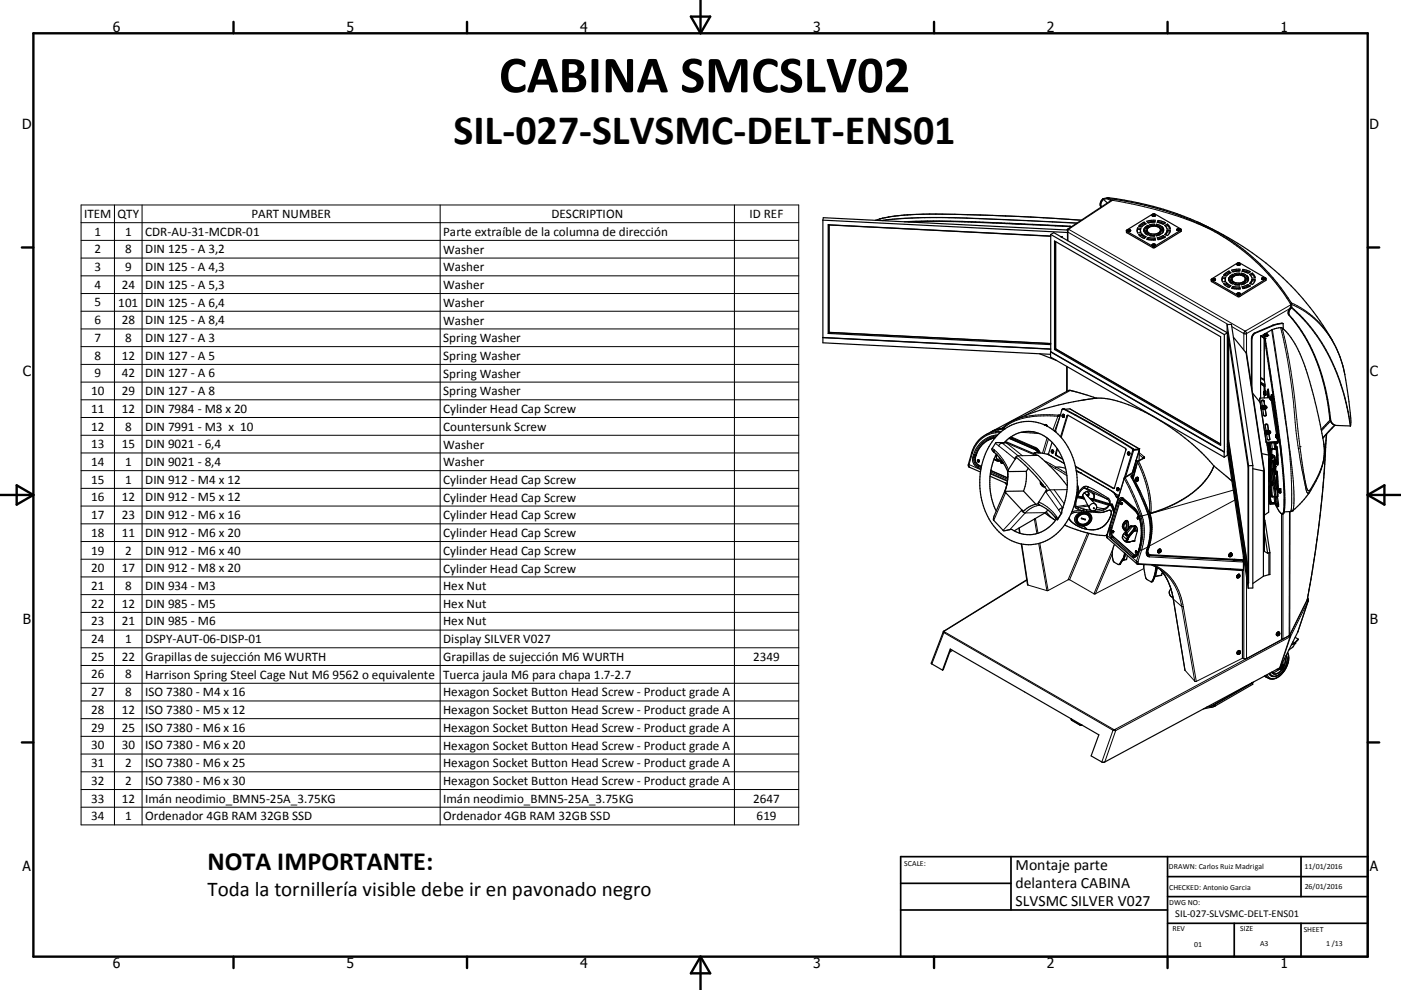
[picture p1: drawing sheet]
<svg xmlns="http://www.w3.org/2000/svg" width="420mm" height="297mm" viewBox="0 0 420 297" stroke-linecap="round" stroke-linejoin="round" font-family="sans-serif">
<defs><g id="words">
<text font-size="15.8" x="149.6" y="27.7">CABINA SMCSLV02</text>
<text font-size="12.6" x="136" y="43.1">SIL-027-SLVSMC-DELT-ENS01</text>
<text font-size="7.9" x="62.2" y="261">NOTA IMPORTANTE:</text>
<text font-size="6.3" x="62.2" y="268.7">Toda la tornillería visible debe ir en pavonado negro</text>
<g font-size="4.7">
<text x="304.5" y="261.1">Montaje parte</text>
<text x="304.5" y="266.5">delantera CABINA</text>
<text x="304.5" y="271.9">SLVSMC SILVER V027</text>
</g>
<g font-size="4.2">
<text x="33.9" y="9.6">6</text>
<text x="103.9" y="9.6">5</text>
<text x="173.9" y="9.6">4</text>
<text x="243.8" y="9.6">3</text>
<text x="313.9" y="9.6">2</text>
<text x="383.9" y="9.6">1</text>
<text x="6.7" y="38.7">D</text>
<text x="410.5" y="38.7">D</text>
<text x="6.9" y="112.9">C</text>
<text x="410.7" y="112.9">C</text>
<text x="6.9" y="187.1">B</text>
<text x="410.7" y="187.1">B</text>
<text x="6.8" y="261.4">A</text>
<text x="410.7" y="261.4">A</text>
<text x="33.9" y="290.4">6</text>
<text x="103.9" y="290.4">5</text>
<text x="173.9" y="290.4">4</text>
<text x="243.8" y="290.4">3</text>
<text x="313.9" y="290.4">2</text>
<text x="383.9" y="290.4">1</text>
</g>
<g font-size="3.9">
<text x="25.2" y="65.4">ITEM</text>
<text x="35.2" y="65.4">QTY</text>
<text x="75.4" y="65.4">PART NUMBER</text>
<text x="165.4" y="65.4">DESCRIPTION</text>
<text x="224.7" y="65.4">ID REF</text>
<text x="28.4" y="70.7">1</text>
<text x="37.5" y="70.7">1</text>
<text x="43.5" y="70.8">CDR-AU-31-MCDR-01</text>
<text x="132.8" y="70.8">Parte extraíble de la columna de dirección</text>
<text x="28.4" y="76">2</text>
<text x="37.5" y="76">8</text>
<text x="43.5" y="76">DIN 125 - A 3,2</text>
<text x="132.8" y="76.1">Washer</text>
<text x="28.4" y="81.4">3</text>
<text x="37.5" y="81.4">9</text>
<text x="43.5" y="81.4">DIN 125 - A 4,3</text>
<text x="132.8" y="81.4">Washer</text>
<text x="28.4" y="86.7">4</text>
<text x="36.5" y="86.7">24</text>
<text x="43.5" y="86.7">DIN 125 - A 5,3</text>
<text x="132.8" y="86.8">Washer</text>
<text x="28.4" y="91.9">5</text>
<text x="35.5" y="92">101</text>
<text x="43.5" y="92">DIN 125 - A 6,4</text>
<text x="132.8" y="92.1">Washer</text>
<text x="28.4" y="97.3">6</text>
<text x="36.5" y="97.3">28</text>
<text x="43.5" y="97.3">DIN 125 - A 8,4</text>
<text x="132.8" y="97.4">Washer</text>
<text x="28.4" y="102.6">7</text>
<text x="28.4" y="107.9">8</text>
<text x="36.5" y="107.9">12</text>
<text x="37.5" y="102.6">8</text>
<text x="43.5" y="102.6">DIN 127 - A 3</text>
<text x="43.5" y="107.9">DIN 127 - A 5</text>
<text x="132.8" y="102.7">Spring Washer</text>
<text x="28.4" y="113.2">9</text>
<text x="36.5" y="113.2">42</text>
<text x="43.5" y="113.2">DIN 127 - A 6</text>
<text x="132.8" y="108">Spring Washer</text>
<text x="132.8" y="113.3">Spring Washer</text>
<text x="27.3" y="118.5">10</text>
<text x="36.5" y="118.5">29</text>
<text x="43.5" y="118.5">DIN 127 - A 8</text>
<text x="132.8" y="118.6">Spring Washer</text>
<text x="27.3" y="123.9">11</text>
<text x="36.5" y="123.9">12</text>
<text x="43.5" y="123.9">DIN 7984 - M8 x 20</text>
<text x="132.8" y="124">Cylinder Head Cap Screw</text>
<text x="27.3" y="129.2">12</text>
<text x="37.5" y="129.2">8</text>
<text x="43.5" y="129.2">DIN 7991 - M3 x 10</text>
<text x="132.8" y="129.3">Countersunk Screw</text>
<text x="27.3" y="134.5">13</text>
<text x="36.5" y="134.5">15</text>
<text x="43.5" y="134.5">DIN 9021 - 6,4</text>
<text x="132.8" y="134.6">Washer</text>
<text x="27.3" y="139.8">14</text>
<text x="37.5" y="139.8">1</text>
<text x="43.5" y="139.9">DIN 9021 - 8,4</text>
<text x="132.8" y="140">Washer</text>
<text x="27.3" y="145.1">15</text>
<text x="37.5" y="145.1">1</text>
<text x="43.5" y="145.1">DIN 912 - M4 x 12</text>
<text x="132.8" y="145.2">Cylinder Head Cap Screw</text>
<text x="27.3" y="150.5">16</text>
<text x="27.3" y="155.7">17</text>
<text x="36.5" y="150.5">12</text>
<text x="36.5" y="155.7">23</text>
<text x="43.5" y="150.5">DIN 912 - M5 x 12</text>
<text x="43.5" y="155.7">DIN 912 - M6 x 16</text>
<text x="132.8" y="150.5">Cylinder Head Cap Screw</text>
<text x="132.8" y="155.8">Cylinder Head Cap Screw</text>
<text x="27.3" y="161">18</text>
<text x="36.5" y="161">11</text>
<text x="43.5" y="161">DIN 912 - M6 x 20</text>
<text x="132.8" y="161.1">Cylinder Head Cap Screw</text>
<text x="27.3" y="166.4">19</text>
<text x="37.5" y="166.4">2</text>
<text x="43.5" y="166.4">DIN 912 - M6 x 40</text>
<text x="132.8" y="166.5">Cylinder Head Cap Screw</text>
<text x="27.3" y="171.7">20</text>
<text x="36.5" y="171.7">17</text>
<text x="43.5" y="171.7">DIN 912 - M8 x 20</text>
<text x="132.8" y="171.8">Cylinder Head Cap Screw</text>
<text x="27.3" y="177">21</text>
<text x="37.5" y="177">8</text>
<text x="43.5" y="177">DIN 934 - M3</text>
<text x="132.8" y="177">Hex Nut</text>
<text x="27.3" y="182.3">22</text>
<text x="36.5" y="182.3">12</text>
<text x="43.5" y="182.3">DIN 985 - M5</text>
<text x="132.8" y="182.3">Hex Nut</text>
<text x="27.3" y="187.6">23</text>
<text x="36.5" y="187.6">21</text>
<text x="43.5" y="187.6">DIN 985 - M6</text>
<text x="132.8" y="187.6">Hex Nut</text>
<text x="27.3" y="193">24</text>
<text x="37.5" y="193">1</text>
<text x="43.5" y="193">DSPY-AUT-06-DISP-01</text>
<text x="132.8" y="193">Display SILVER V027</text>
<text x="27.3" y="198.3">25</text>
<text x="27.3" y="203.5">26</text>
<text x="36.5" y="198.3">22</text>
<text x="37.5" y="203.5">8</text>
<text x="43.5" y="198.4">Grapillas de sujección M6 WURTH</text>
<text x="43.5" y="203.6">Harrison Spring Steel Cage Nut M6</text>
<text x="99.7" y="203.6">9562 o equivalente</text>
<text x="132.8" y="198.4">Grapillas de sujección M6 WURTH</text>
<text x="132.8" y="203.6">Tuerca jaula M6 para chapa 1.7-2.7</text>
<text x="225.8" y="198.3">2349</text>
<text x="27.3" y="208.9">27</text>
<text x="37.5" y="208.9">8</text>
<text x="43.5" y="208.9">ISO 7380 - M4 x 16</text>
<text x="132.8" y="209">Hexagon Socket Button Head Screw - Product grade A</text>
<text x="27.3" y="214.2">28</text>
<text x="36.5" y="214.2">12</text>
<text x="43.5" y="214.2">ISO 7380 - M5 x 12</text>
<text x="132.8" y="214.3">Hexagon Socket Button Head Screw - Product grade A</text>
<text x="27.3" y="219.5">29</text>
<text x="36.5" y="219.5">25</text>
<text x="43.5" y="219.5">ISO 7380 - M6 x 16</text>
<text x="132.8" y="219.6">Hexagon Socket Button Head Screw - Product grade A</text>
<text x="27.3" y="224.8">30</text>
<text x="36.5" y="224.8">30</text>
<text x="43.5" y="224.8">ISO 7380 - M6 x 20</text>
<text x="132.8" y="224.9">Hexagon Socket Button Head Screw - Product grade A</text>
<text x="27.3" y="230.1">31</text>
<text x="37.5" y="230.1">2</text>
<text x="43.5" y="230.1">ISO 7380 - M6 x 25</text>
<text x="132.8" y="230.2">Hexagon Socket Button Head Screw - Product grade A</text>
<text x="27.3" y="235.5">32</text>
<text x="37.5" y="235.5">2</text>
<text x="43.5" y="235.5">ISO 7380 - M6 x 30</text>
<text x="132.8" y="235.5">Hexagon Socket Button Head Screw - Product grade A</text>
<text x="27.3" y="240.8">33</text>
<text x="36.5" y="240.8">12</text>
<text x="43.5" y="240.9">Imán neodimio_BMN5-25A_3.75KG</text>
<text x="132.8" y="240.9">Imán neodimio_BMN5-25A_3.75KG</text>
<text x="225.8" y="240.8">2647</text>
<text x="27.3" y="246.1">34</text>
<text x="37.5" y="246.1">1</text>
<text x="43.5" y="246.1">Ordenador 4GB RAM 32GB SSD</text>
<text x="132.8" y="246.1">Ordenador 4GB RAM 32GB SSD</text>
<text x="226.8" y="246.1">619</text>
</g>
<text font-size="3.1" x="352.3" y="275.3">SIL-027-SLVSMC-DELT-ENS01</text>
<g font-size="2.4">
<text x="271.1" y="259.7">SCALE:</text>
<text x="350.4" y="260.8">DRAWN: Carlos Ruiz Madrigal</text>
<text x="391.1" y="260.6">11/01/2016</text>
<text x="350.5" y="267">CHECKED: Antonio Garcia</text>
<text x="391.2" y="266.7">26/01/2016</text>
<text x="350.5" y="271.4">DWG NO:</text>
<text x="351.5" y="279.3">REV</text>
<text x="371.9" y="279.4">SIZE</text>
<text x="390.9" y="279.6">SHEET</text>
<text x="358.1" y="284.1">01</text>
<text x="377.8" y="283.9">A3</text>
<text x="397.6" y="283.8">1 /13</text>
</g>
</g></defs>
<g fill="none" stroke="#000" stroke-width=".36">
<path d="M330.8 59.8l1-.2a79.8 79.8 0 0 1 42 16.5 55.6 55.6 0 0 1 13.2 15.3v.8a1.77 1.77 0 0 0-.6 2.2 54.7 54.7 0 0 1 12.3 31.4l.4 .9 .8 .7M330.8 59.8l1.2 1.1M330.8 59.8l-.1 .1a1.86 1.86 0 0 0-.5 2.1M246.7 66v36.8l68.3 3.5M246.7 66l.1-.7 73.3 3.7M246.7 66l73.3 3.8M248.3 67.4l.2 .1v32.3M248.3 67.4l66.7 3.5M248.3 67.4v32.6M271.1 66.5a455 455 0 0 1 33.6 .6l16.2 .8 .2 .2M272.3 66.6l8.5-.2 9.5 .2 30.8 1.5M315 70.3l1-.5 52 30.1-.9 .5"/>
<path d="M315 70.3v35.2M315 70.3l52.1 30.1M316.2 72.3l49.7 28.7v32.6l-49.7-28.7zM316.4 72.4v32.3M316.5 72.5v32.2M318 71h.4M318.1 71h.2M318.3 71v.2M318.4 71h-.1M318.4 71v.3M320 69.8v2.4M320.1 69v3.2"/>
<path d="M320.1 69l-.1 .8M324.2 66.1a544.5 544.5 0 0 0-51.3-1.7 41 41 0 0 0-10.5 1.7M330.2 62.1a1.76 1.76 0 0 1 .6-2.5l1-.2a91.2 91.2 0 0 1 59.9 31.5 65 65 0 0 1 10 16.1l.5 1.3a105.7 105.7 0 0 1 2.8 18.3l-.1 1.2M330.2 62v.1M333.2 60.1l-13.3 8.9M337.8 69.1l8-5 8.3 4.7-8.1 5.1-8.1-4.5zM338 69.3l.1 .1M338 69.2l.1 .2M338 69.1a.5 .5 0 0 1 .5-.2 .5 .5 0 0 1 .4 .4M338 69.1v.2M338 69.1l.1 .2M338.1 69.3l.7 .1"/>
<path d="M338.1 69.4h.7M338.1 69.4h.1M338.5 69l-.1 .2M338.5 69.2h-.1M338.5 69v.2M338.5 69.2h.1M338.9 69.2l-.1 .2M339 69.2l-.2 .2M341.1 68.4l-.2 .6 .2 .9 .9-.1-.1-.6M341.1 68.4l.9 .1-.1 1.3M341.1 68.4v.4M341.1 68.8l.8 .1"/>
<path d="M341.1 68.8l-.2 .6M341.4 70.4l.9-.3 1.3 .9-.6 .6zM342.3 70.1v.4M342.3 70.5l1 .8M342.3 70.5l-.6 .2M342.9 69.3l.1 .3 1-.2M343 68.6l1 .2-.1 .4M343 68.6v.4M343 68.6l-.1 .7M343 69l.9 .2M343 69l-.1 .3M343 66.7l-1.6 1.2 .9 .2 1-.8"/>
<path d="M343 66.7l.6 .4-.3 .2M343 66.7l.1 .4M343.1 67.1l.2 .2M343.1 67.1l-1.4 .9M343.2 69.9l.9-.3 .7 .5-.6 .4zM343.8 66.4l2.5-.3v.6l-2.1 .2zM343.9 69.1v.3M343.9 69.2l.1 .2M344.1 69.6v.4M344.1 70l.4 .3M344.1 70l-.6 .2M344.2 67.6l.6 .5-.3 .1"/>
<path d="M344.2 67.6l-1 .7 .9 .3 .4-.4M344.2 67.6v.4M344.2 68l.3 .2M344.2 68l-.7 .4 .8-.3M344.2 71.3l-.4 .5 2.5 .2v-.6M344.2 71.3l2.1 .1M344.2 71.3v.4M344.2 71.7l2.1 .1M344.2 71.7l-.1 .2M344.6 67.4l1.6-.1-.1 .5-1 .2zM345.1 70.1l1 .1M345.1 70.1v.4"/>
<path d="M345.1 70.5l1 .1M345.1 70.1l-.5 .6 1.6 .1M345.1 70.5l-.2 .2M345.4 73.6l.1 .1M345.4 64.7l.2 .1M345.4 64.6l.1 .1M345.4 64.5l.2 .3M345.4 73.4l.1 .3M345.4 73.4l.1 .2M345.4 64.5v.2M345.5 64.7l.7 .1M345.5 73.6l.7 .1"/>
<path d="M345.5 73.7h.7M345.8 73.4l.1 .1M345.8 73.4v.1M346 64.5l-.1 .2M346 64.6h-.2M346 64.5v.1M346 73.3v.2M346 64.6h.1M346 73.5h-.2M346 73.3l-.2 .1M346 73.5h.1M346 73.3v.2h-.1"/>
<path d="M346.1 70.2v.4M346.1 70.2l.1 .6M346.1 67.6l-1.2 .2M346.1 70.6v.2M346.1 67.7l-1.1 .1M346.2 64.8h-.6M346.3 71.4v.4M346.3 71.8v.2M346.3 66.5l-2.3 .2M346.3 64.7l-.1 .1M346.3 73.6l-.1 .1M346.3 64.4l-.5-.1-.4 .2"/>
<path d="M346.3 64.4l.1 .2M346.3 73.3l.1 .2M346.3 73.3l-.5-.1-.4 .2M346.4 73.3v.2M346.4 64.5v.2M346.4 64.6l-.1 .1M346.4 64.7l-.1 .1M346.4 73.5l-.1 .1M346.4 73.6h-.1M346.4 73.5l-.2 .2M346.4 64.7l-.2 .1M346.4 64.6v.1"/>
<path d="M346.4 73.5v.1M346.7 67.8l.9 .2M346.7 67.3l1.3 .4a1.49 1.49 0 0 1-1.6 .2zM346.7 67.3v.4M346.7 67.7l1 .3M346.7 67.7l-.1 .2M346.9 71.3l1.8-.6 .7 .4-2.2 .8zM347.2 66.1l2.2 .8-.7 .4-1.8-.6zM347.2 66.5l-.1 .3M347.2 66.1v.4M347.2 66.5l1.9 .6M347.3 69.9l-.9 .3 .3 .6 1-.4"/>
<path d="M347.3 70.3l-.7 .3M347.3 69.9v.4M347.3 69.9l.7 .4-.3 .1M347.3 70.3l.4 .2M347.6 68.3l.8-.3 .5 .8-1 .1zM347.9 69.1h1l-.5 .9-.8-.3zM347.9 69.5l-.1 .3M347.9 69.1v.4M347.9 69.5h.9M348.4 68v.4M348.4 68.4l.4 .4M348.4 68.4l-.6 .2"/>
<path d="M348.7 70.7v.4M348.7 71.1l.4 .2M348.7 71.1l-1.6 .6M349.2 67.6l.8-.4 .9 1.5-1 .1zM349.9 69.2h1l-.2 .6-.7 .9-.8-.3zM349.9 69.2v.4M349.9 69.6h.9M349.9 69.6l-.4 .9M350 67.2v.4M350 67.6l-.5 .3M350 67.6l.8 1.1M352.8 69l.2 .1"/>
<path d="M352.9 68.8l-.1 .2M352.9 68.8v.2M352.9 68.9l.1 .2M353.2 68.8v.1M353.4 68.7l.1 .2-.3-.1M353.4 68.9h-.2M353.4 68.7v.2M353.4 68.7l-.2 .1M353.4 68.9h.1M353.7 69.1h-.7M353.8 68.7l-.4-.1-.5 .2M353.8 68.7v.2"/>
<path d="M353.8 68.8l-.1 .3M353.8 68.9l-.3 .2-.6-.1M353.8 68.9l-.1 .2M354.1 68.9l-.1 .6-8 4.8-8.1-4.5-.2-.6M359.1 66.6l3.1 1.5M362.5 68.3a61.7 61.7 0 0 1 24.8 22.9l-.2 1.2a1.86 1.86 0 0 0-.5 2.2 53 53 0 0 1 12.1 29.1l.3 2.6 .8 1.1M370.9 79.4l.3 .2 .6-.2M370.9 79.2v.2M370.9 79.2a.6 .6 0 0 1 .9 .1M371.2 79.2l.2 .1M371.4 79.2l.1 .1-.3-.1M371.4 79.2v.1"/>
<path d="M371.4 79.2h-.2M371.4 79.3h.1M371.8 79.2v.2M371.8 79.2a.58 .58 0 0 1-.9 .2M371.8 79.3l-.1 .2M248.5 99.7l66.5 3.4M248.5 99.8l66.5 3.3M248.5 99.8l-.2 .2M363.2 83.7l8.1-4.9 8.2 4.7-8.1 5.1-8.1-4.5zM363.5 83.8a.58 .58 0 0 1 .9 0M363.5 83.8a.52 .52 0 0 0 .3 .4 .52 .52 0 0 0 .5-.2M363.5 83.8a.5 .5 0 0 0 .4 .3 .5 .5 0 0 0 .5-.3"/>
<path d="M363.8 83.7l.2 .2M364 83.7v.2l-.2-.2M364 83.7v.2M364 83.7h-.2M364 83.9h.1M364.4 83.8l-.1 .2M366.5 83.1l-.1 .6 .1 .9 1-.2-.2-.5M366.5 83.1l1 .1-.1 1.2M366.5 83.1v.3M366.5 83.4l.9 .2M366.5 83.4l-.1 .7M366.8 85.1l.9-.3 1.3 .9-.5 .5z"/>
<path d="M367.1 82.3l1.4-1 .5 .5-1.3 1-.9-.2zM367.7 84.8v.4M367.7 85.2l1 .8M367.7 85.2l-.6 .2M367.9 97.4l1.3-.1 6.4 42.4M367.9 97.4v2.4M367.9 97.4l6.4 42.3M368.4 84v.3l1-.2M368.4 83.3l1 .2v.6M368.4 83.3l.1 .4M368.4 83.3v.7M368.5 83.7l.9 .2v.2"/>
<path d="M368.5 83.7l-.1 .3M368.5 81.3v.4M368.5 81.7l.2 .3M368.5 81.7l-1.4 .9M368.6 84.5l.9-.2 .7 .4-.6 .5zM368.8 82.8l.8-.5 .6 .5-.7 .5-.9-.3zM369.1 83l-.2 .1M369.2 81.1l2.6-.3-.1 .5-2 .3zM369.5 84.3l.1 .4M369.6 84.7l.3 .3M369.6 84.7l-.7 .1M369.6 82.3v.4"/>
<path d="M369.6 82.7l.3 .2M369.6 82.7l-.5 .3M369.7 85.9l2 .2M369.7 85.9v.4M369.7 86.3l2 .2M369.7 85.9l-.5 .6 2.6 .2M369.7 86.3l-.2 .2M369.7 82.7l-.5 .3M370.1 82.1l1.5-.2-.1 .6-1 .2zM370.5 84.8l1 .1M370.5 84.8v.4M370.5 84.8l-.4 .6 1.5 .1-.1-.6"/>
<path d="M370.5 85.2l1 .1M370.5 85.2l-.2 .2M370.9 88.2v.1M370.9 88v.2M370.9 88a.52 .52 0 0 0 .8 .3M370.9 88.2l.1 .1M371 88.3v.1M371.2 88l.1 .2M371.2 88v.2M371.3 88.2h.1M371.4 88v.2M371.4 88l.1 .2"/>
<path d="M371.4 88.2h-.1M371.4 88h-.2M371.4 88.2h.1M371.5 88.2h-.2M371.5 84.9v.4M371.5 82.3l-1.2 .2M371.5 85.3l.1 .2M371.5 82.4l-1.1 .1M371.7 86.1l.1 .6M371.7 86.1v.4M371.7 81.1l-2.2 .3M371.7 86.5v.2"/>
<path d="M371.8 88.3h-.9M371.8 88l-.6-.2-.3 .2M371.8 88v.1M371.8 88v.3M371.8 88.1v.2M371.8 88.1l-.1 .2M371.9 84.9l.9-.4 .7 .4-1.4 .5zM372.1 82.5l.9 .2M372.1 82v.4M372.1 82l1.4 .4a1.48 1.48 0 0 1-1.6 .2zM372.1 82.4l1 .2M372.1 82.4l-.1 .2"/>
<path d="M372.4 86l.8-.2a1.4 1.4 0 0 1 1.7 0l-2.3 .8zM372.6 80.8l2.3 .7-.7 .5-1.8-.6zM372.6 80.8l.1 .4M372.7 81.2l-.1 .2M372.7 81.2l1.8 .6M372.8 84.5v.4M372.8 84.9l-.8 .3M372.8 84.9l.3 .2M373 83l.8-.3 .5 .8-1 .1zM373.3 83.8h1l-.5 .9-.8-.3zM373.3 84.2l-.1 .3M373.3 83.8v.4"/>
<path d="M373.3 84.2h.9M373.8 82.7v.4M373.8 83.1l.4 .4M373.8 83.1l-.6 .2M374.2 85.4v.4M374.2 85.8l.3 .2M374.2 85.8l-1.6 .6M374.6 82.3l.9-.4 .6 .9 .2 .6h-1zM375.3 83.9h1l-.3 .9-.5 .5-.9-.3zM375.3 83.9v.4M375.3 84.3h.9M375.3 84.3l-.4 .8"/>
<path d="M375.5 82.3l-.6 .3M375.5 81.9v.4M375.5 82.3l.7 1.1M376 100l-.6 .8-.2 .8v14.1M376 100h.2M378.3 83.6v.1M378.3 83.7h.1M378.3 83.6l.4 .2 .5-.1M378.3 83.6l.1 .1M378.4 83.7v.1M378.7 83.5v.1M378.8 83.4v.2"/>
<path d="M378.8 83.4l.1 .2-.2-.1M378.8 83.6h-.1M378.8 83.4l-.1 .1M378.8 83.6h.1M379.2 83.7h-.9M379.2 83.5v.2zM379.3 83.5a.54 .54 0 0 0-.5-.3 .54 .54 0 0 0-.5 .4M379.5 83.6l-.1 .6-8 4.8-8.1-4.5-.2-.6M384.7 97.1l-2.9 .5-5.6 2.4M384.7 97.1h-1.1l-1.9 .4-5.7 2.5M384.7 97.1v1.6M246.7 101.3l68.3 3.4"/>
<path d="M246.7 101.3l68.3 3.5M248.3 100l66.7 3.4M311.7 106.1l5.1 2.1M315 105.6v1.5l52 30.1M315 105.6l52 30M315 105.5l52.1 30.1M315 105.5v.1M316.4 104.7l49.5 28.6M316.4 104.7l-.2 .2M316.5 104.7l49.4 28.5M316.5 104.7h-.1M319.8 109.9v7.6"/>
<path d="M320.9 117.2l3 .7a23.6 23.6 0 0 0 8.6 1.8 61.1 61.1 0 0 1 27.4 15.7l.2 .3a59.1 59.1 0 0 0 9 8.4l.3 .3M320.9 117.1l-.6 .1-22.7 12.1M320.9 117.1v.1M326.5 119.8a72.1 72.1 0 0 0-24.3 7.3l-1.5 1.2M367.1 100.4l-.1 36.8M368.3 101v31.1M368.4 101.7v30.4M369.8 101.2l3.8 4.6M373.6 105.8l5.5 35.6M373.6 105.8l5.4 35.6M375.5 117.9l2.3 2.9M376.2 100l-.7 .9-.2 .8v14.9"/>
<path d="M377.7 119.5l.3 2.6zM377.9 113.3l1.1 .6M377.9 115.2l1.1 .6M377.9 115.1l1.2 .7M377.9 100.8l1.1 .7M377.9 100.8v18.6M377.9 114.8l1.3 .7M378 114.8v.3M378.1 100.8l1.1 .6M378.1 100.7l-.2 .1M378.1 100.7v.1M378.2 114.9v.3"/>
<path d="M378.8 117.7l.1 .6M378.8 117.9l.1 .1M378.8 117.9l.1 .2M378.8 117.9h.1M378.9 117.6l-.1 .3M378.9 118.1h.1M378.9 117.5l.3-.1v.7M378.9 117.5v.1M378.9 100.5a.68 .68 0 0 0 1.2 0M378.9 100.5v.2M378.9 118.3l.1 .1M379 118.4h.2"/>
<path d="M379 115.8v.1M379 101.5h.1M379 113.9l.1 .1M379 115.9h.1M379 101.5l.1 .3v-.2M379 100.3l-.1 .2M379.1 114l.1 3.2-.1-1.3M379.1 101.6h.1M379.1 101.6h.2M379.1 115.8l.1 .1M379.1 115.8h-.1M379.1 101.7l3.1 20.6 2.2 17 .6 9.5-.1 4-.3 1.3"/>
<path d="M379.1 100.2l-1 .6M379.1 100.2l-.1 .2M379.1 100.2l.6-.1 .3 .3M379.2 117.3v.2M379.2 117.3l-.1 .1M379.2 101.4l.1 .2M379.2 117.5v.1M379.2 118.4v.1M379.2 118.5h.3M379.2 118.4h.1M379.2 118.3v.1M379.3 101.6h.1"/>
<path d="M379.3 100.1l1.9-1.1a5.3 5.3 0 0 1 3.1-.6 25 25 0 0 1 6.9 11.5l2.8 9.7 2.8 13.1M379.3 117.5l-.1 1M379.3 101.6l3.4 22.7 2 16.4 .5 10.3-.2 2.6-.2 .5h-.5M379.3 117.4l.1 .2M379.3 117.4l.1 .1M379.3 117.4l-.1 .1M379.3 117.5l.1 .1M379.4 117.6v.2M379.4 117.6v.9M379.5 117.3h.1M379.5 100.1v.2M379.5 117.3h-.3"/>
<path d="M379.5 100.1l-.2 .1 .3 .2M379.5 100.1l.2 .1M379.5 100.3l-.1 .1M379.5 100.3h.1M379.5 117.3v1.2M379.6 118.4l-.1 .1M379.6 100.3h.1M379.7 100.2l-.1 .2M379.7 100.2v.1M380 100.3a.51 .51 0 0 1-.5 .5 .51 .51 0 0 1-.5-.4M380 100.4l.1 .1M380.1 119.3l.1-2.5 .3 2.5"/>
<path d="M380.1 100.5v.2M380.3 117.1v2.2M380.8 119.3l-3.1 .2M380.8 119.3v.2M380.8 119.5h.1M380.8 119.7l.1 .1M380.8 119.2v.1M380.8 119.7h.1M380.8 119.1v.6M380.9 119.8h.1M380.9 119.8v.1M380.9 119l-.1 .1"/>
<path d="M380.9 119.9h.1M380.9 119.9l.3 .1M381 119h-.1M381.1 118.9h.1M381.1 118.9h.2M381.1 118.9v.1M381.1 118.9l-.1 .1M381.2 120h.1M381.2 119.1v.9M381.2 118.4v1.1M381.2 118.4l1.9 12M381.2 118.4l.2 .2 1.8 11.8 .1 2-.3 .2-3.3 .2"/>
<path d="M381.3 118.9h.1M381.3 118.9l-.1 1.2M381.4 119.9l-.1 .1M293.1 138.1v.3l.3 .2M293.1 138.1v.1M293.2 138.1l.3 .1M293.2 138.3v.1M293.2 138.2v.1M293.2 138.2l.1 .2M293.3 138.2l.1 .1-.2 .1M293.3 138.2l-.1 .1M293.3 138.4h.1"/>
<path d="M293.3 138.4h-.1M293.3 138.2h-.1M293.4 138l.2 .2M293.4 138l-.3 .1M293.5 138.5h.1M293.5 138.5l-.1 .1M293.5 138.1l.1 .1M293.5 138.2l.1 .2M293.6 138.5l-.2 .1M293.6 138.4l-.1 .1M293.6 138.2v.3M298 137.8l1.3 .5"/>
<path d="M298 137.7l1.1 .5M298 137.7a19.9 19.9 0 0 0 .7 15.6M298.1 135.7l-.8-.9 1.3-2 2.2 .1a11.6 11.6 0 0 1 8-3.5 12.2 12.2 0 0 1 10 8.8 20.8 20.8 0 0 1-.4 15l-.1 .7M298.1 135v.7M298.1 135.7l.6 .6M298.4 131.3a7.3 7.3 0 0 0-5.9 7.2l.7 1 1.1 .4M298.4 131.3a12.6 12.6 0 0 1 20.4 .8 21.8 21.8 0 0 1-1.6 27.6 12.4 12.4 0 0 1-11.1 3.5M298.4 131.3a21.9 21.9 0 0 0 1.1 28.3 13.6 13.6 0 0 0 6.6 3.6M298.4 131.2l-2.3 1M298.4 136.7l-.4 1M298.5 136.7h.1M298.5 136.6l.2 .4"/>
<path d="M298.5 136.8l.2 .2M298.5 136.8h-.1M298.6 136.7l-.1 .1M298.7 136.2l-.3 .5M298.7 136.3l1.9 2.2M298.7 137l.5 1 1.3 .4M298.8 136.9l-.1 .1M298.9 136.5l-.1 .4M299.1 138.2l.5 .1M299.1 138.2l.2 .1M299.6 138.3h-.3M299.8 138.2l-.5 .1"/>
<path d="M299.9 138.2l-.3 .1M300.1 138.8l.1 .1M300.2 138.5l-.1 .3M300.2 138.9h.2M300.2 138.4h.1M300.2 138.7l.1 .1M300.3 138.6v.1M300.3 138.6l-.1 .1M300.3 138.4l-.2 .1v.3M300.3 138.7v.1M300.4 138.4l-.2 .1M300.4 138.4h.1"/>
<path d="M300.5 138.4l.1 .1M300.5 138.4v.1M300.6 138.5l-.1 .4M300.6 138.5l-.1 .4h-.3M300.6 138.5l1.5 2.8M300.7 128.3h.1M301.1 128.3l-2.3 .5-1.5 .7M301.3 128.7a8.7 8.7 0 0 0-4.2 .9l-1.5 .8a9 9 0 0 0-4.3 5.4l-1 4.1 .3 .3 3.4 1.4M301.4 132.4l9.9 4.3a53.1 53.1 0 0 1 8.7 9.1M302.5 131.5l7.7 3.3 1 1M302.5 131.5l7.8 3.3 .5 .3 .5 .7M302.9 131.2l7.4 3.2 .9 .6 .5 .9"/>
<path d="M310.3 135.9h.1M310.3 135.9l1.1-.1a8.5 8.5 0 0 1 5.1 1.8l2.6 1.5M310.3 135.9l-.5 .1M310.5 135.9h-.3M313.1 127.4h.5M313.2 127.5h.3l.3 .3M313.6 127.4l.3 .4M313.6 127.4l.4 .5M315.4 132.7l-1 3.7M315.4 135.5h.1M315.4 135.4l.2 .1h-.2M315.4 135.4h.1"/>
<path d="M315.4 135.4v.1M315.5 135.1h.1M315.5 135.5l.1 .1M315.5 135.4v.1M315.5 135.1l.3 .1M315.5 135.1l-.2 .2 .2 .5M315.6 135.4h-.1M315.8 135.2v.3M315.8 135.2l.1 .2M315.8 135.5l-.2 .3M315.9 135.4l-.4 .4M316.5 129.2l-.3 .1"/>
<path d="M316.9 134.6l-.5 1.5 .1 .5 2.1 1.2M318 131l1.9-6.2 .3-.2 17.2 9.9 .2 .3-3.7 11.8-11.4-6.6M318.7 122.7h.3a201.4 201.4 0 0 1 20.9 12.2l-2.5 8.2M318.7 124.8h.1M318.7 124.7v.1M318.7 122.7a242.4 242.4 0 0 1 20.9 12.1l-2.5 8.5M318.7 122.7l-.3 .3-2 6.5M318.7 124.4h.1M318.8 124.4l.2 .1M318.8 124.4a.33 .33 0 0 0-.3 .4 .33 .33 0 0 0 .6 .1M318.8 124.8h.1M318.8 124.7v.1"/>
<path d="M318.8 124.7h-.1M318.8 124.6v.1M318.8 125.1h.1M318.9 124.7l-.2 .1M318.9 124.7h-.2M319 124.5l.1 .1M319 124.5l.1 .4M319.1 124.6v.3M319.1 124.9l-.2 .2M319.3 122.8l1.5-.1 20.7 11.9M338.3 136l.2 .1h-.2M338.3 136h.1"/>
<path d="M338.3 136v.1M338.4 135.7h.1M338.4 136.1h.1M338.4 136.1h-.1M338.4 136v.1M338.4 135.7l.2 .1M338.4 135.7a.37 .37 0 0 0-.3 .4 .37 .37 0 0 0 .4 .3M338.4 135.9v.1M338.6 135.8v.1M338.6 135.8l.1 .1M338.6 135.8a.39 .39 0 0 0-.5 0 .39 .39 0 0 0 0 .5 .39 .39 0 0 0 .5 .1l.1-.5M338.6 135.8l.1 .4"/>
<path d="M338.6 135.9l-.1 .5M338.6 136.3l-.1 .1M339.9 135h.1M340.1 139.8h.1M340.2 139.7l.1 .1M340.2 139.8h.1M340.2 139.7v.1M340.3 139.8h-.2M340.6 138.2l.2 .1M340.7 138.2h-.1M341.5 134.6l.1 .1M341.5 134.6h.1"/>
<path d="M341.5 135.4h.1M341.5 134.6v.1M341.5 135h.1M341.5 135h-1.6M341.5 134.9l.1 .1M341.5 135.4v2.7M341.6 134.9l-1.7 .1M341.6 135l-2.1 6.8M341.6 134.7l-1.8 .2M341.6 134.7v.2M342.8 137.4l-1.8 1.1-1.2 4.8 3.9 8.4a15.9 15.9 0 0 1 .6 12.5l-.1 .4a1.31 1.31 0 0 0 .2 1.7M367.1 135.6h-.1"/>
<path d="M368 135.4l6.2 41.1M368 133.2l6.3 41.7M368 133.8l6.2 41.1M368.3 132.1l-.3 .1 6.2 40.5v-32.6l-6.2-40.5v37l-1 .6M368.3 132.1l5.9 39.1M368.3 132.1h.1M368.4 132.1l5.8 38.4M374.3 139.7v35.2M375.6 139.7v36.7l-1.4 .1M375.6 139.7h-1.3M378 122.2l.1 .3M378.1 122.5l1 7"/>
<path d="M378.1 122.5l1.1 7M378.1 122.5l.5 .3M378.3 136.1l2.1 .4M378.5 121.8a.51 .51 0 0 1 .8-.1 .51 .51 0 0 1-.1 .8 .51 .51 0 0 1-.7-.2zM378.6 122.8l.3 1.9 .5 .1 .2-.2-.3-1.9 .3 1.9M378.7 121.8l.4 .2M378.7 121.8l.3 .1M378.9 120.3l-.4-.1-.3 .1M379 120.2l.2 1.4M379 121.7v.2M379 121.7l-.3 .1M379 121.7l.1 .3"/>
<path d="M379 121.9v.1M379.1 129.5l.1 .5M379.1 129.7a1.11 1.11 0 0 0 1.8 .1M379.2 121.6l-.2-1.2a.39 .39 0 0 0-.4-.4 .39 .39 0 0 0-.4 .3l.2 1.4M379.2 130l.5 2.8M379.2 121.7l.6 .5M379.2 121.7a.9 .9 0 0 0-1.2 .5M379.2 130l.4 2.6M379.2 130l.5 .2M379.3 127.5l.5-.1 .2 .2 .3 1.5M379.6 129.4l.6-.2a.38 .38 0 0 1 .4 .3 .38 .38 0 0 1-.4 .4l-.6-.1zM379.6 132.6h.1"/>
<path d="M379.7 132.8h.1M379.7 130.3l.3 1.6 .7-.1M379.8 122.2a1.08 1.08 0 0 1-1.8 0M379.8 132.8l.1 .1M379.8 132.8l.6 3.7M379.8 122.2a.81 .81 0 0 1-1.2 .6M379.9 129.3l.2 .1M379.9 129.1l-.8 .4M379.9 132.9l2.5 .1v1.5l-1.3 .4v13.9l1.3 .3v1.5l-1 .2-.4-.3M379.9 132.9v.8M380 132.8l2.2-.1 .4 .3M380.1 129.2v.2"/>
<path d="M380.1 129.2l.1 .2-.2 .1-.1-.2M380.1 129.2l-.2 .1M380.1 129.4v.1M380.1 129.1h.2M380.1 133v2.1M380.2 135.6l.2 .1M380.3 129.1l-.3-1.7a.41 .41 0 0 0-.3-.2 .41 .41 0 0 0-.4 .3l.3 1.7M380.3 129.1l.5 .3 .1 .4M380.4 132.9v2.8M380.4 136.5v17.2l-1.3 .8M380.4 137.8v5.7v-.3M380.4 132.9v3.2"/>
<path d="M380.5 137.9v.5M380.5 138v.1M380.5 133.9v.2M380.5 130.2l.2 1.6zM380.5 133.8h.1M380.5 133.8v.5M380.5 135.8v.2M380.5 139.9h.1M380.5 139.9v.5M380.5 138.4h.1M380.5 135.8v.1M380.5 139.9v.1"/>
<path d="M380.6 129.6h.1M380.6 132.9v3.2M380.6 137.7v6.6M380.6 136.1l.4 .7v.6l-.3 .3M380.6 136.1h.1M380.6 136.1h-.3M380.6 136.1l.1 1.6M380.7 132.9l.1 1.2M380.7 137.7l-.3 .1M380.8 133.9l.1 2.5M380.8 137.6l.1 .3M380.8 134.3l.1 .1"/>
<path d="M380.9 137.5v7M380.9 134.6l.1 .5zM380.9 129.6v.1M380.9 129.7a.96 .96 0 0 1-1.2 .5M381 139.2l-.1-.5 .1 .5M381.3 138.3a.71 .71 0 0 1 .5 1v2.1M381.3 136.4l.3 .2v.6M381.3 137.9v.4M381.3 136.4l.1 .9M381.4 137.3l-.1 .1M381.6 137.3h-.2M381.6 137.2v.1"/>
<path d="M381.7 137.1h-.1M382 138.4v.4v-.2M382 139l.4 3.2 .1-.3M382 138.3v.7M382 139h.1M382.1 136.8l-.1 1.5M382.1 138.2l-.1 .1M382.1 136.8h.1M382.1 136.8l.2 1.2M382.1 138.1v.1M382.2 137.1v1M382.2 139.1l.1 .8"/>
<path d="M382.2 138.1h.1M382.2 138.1h-.1M382.2 139.3h.1M382.3 139.9l.2 2M382.3 139.7h.1M382.3 138.1h.1M382.3 138h.2M382.3 138.1v.1M382.3 138v.1M382.3 138.2v.1M382.3 139.3v.4M382.3 139.7l.1 .2"/>
<path d="M382.3 138.2l.1 .3M382.4 138.7v.4l-.3-.1M382.4 138.4l-.1 .9M382.4 139.9h-.1M382.4 139.8h.1M382.4 139.8v.1M382.4 139.8v-.6l.1 2.7M382.4 134.7l-1.1 .3v13.7l1.3 .4M382.4 134.7v.2l-.1-.2M382.4 139.9v.1M382.4 140h-.1M382.5 138l.2 .6v.6h-.2"/>
<path d="M382.5 138v.2M382.5 138.1v.2M382.5 138.2v.6M382.5 138.2h-.2M382.5 138.5v.7M382.5 139.2h.1M382.5 132.6l.1 .4M382.5 139.2h-.1M382.5 130.6v.3M382.5 131.1l.1 .1M382.5 139.1v.1M382.5 131l.1 .1"/>
<path d="M382.5 130.7l.1 .2M382.5 131h.1M382.5 130.8h.1M382.6 130.4v.7M382.6 131.2h.1M382.6 133l-.2 1.7M382.6 131.2l.3 .2M382.6 130.4h.1M382.8 130.3h.1M382.8 130.3l-.2 .1M382.8 134l-.1 2.6 .4 2.9M382.8 134h.1"/>
<path d="M382.8 134l.1 .4M382.8 130.3l.1 .1M382.9 130.3v.1M382.9 130.4v.4M382.9 130.4v1M382.9 131.4h.1M382.9 134.4l.2 4.7M382.9 131.3v.1M383 132.9l-.4 .1M383 130.2v.1M383 130.2l-.2 .1M383 130.3l.1 .3"/>
<path d="M383 132.9h.1M383 130.5l.1 .2M383.1 130.7v.8h-.2M383.1 130.6v1.9l-3.4 .1M383.1 139.5h.1M383.1 132.6l-.1 .3M383.1 139.1v.4M396.9 132.9a18.1 18.1 0 0 1-3.3 13.1 21.7 21.7 0 0 1-6.6 7.5l-2 .1M397.8 130.2l-.2 .9a320.3 320.3 0 0 1-2.5 29.3l-3.1 19.4-5.3 10.8-2.1 1.1h-.4M398.8 126l-2.7 2.9M399.8 127.4l.9 .2 4.2 .2M400.3 127.6l-3.7 3.9"/>
<path d="M404.9 127.8h.1M296.8 142.9l5.1 2.2M297.1 141.2l5 2.2M301.3 147.4l5.6 6 2-1.5 1.7-.6M301.3 144.8l.5 .7M302.1 141.3h.1M302.1 141.3v1.2M302.1 141.2v.1M302.1 141.5a12.9 12.9 0 0 1-.8 5.9M302.1 142.9l-.4 3.2-3.7 8.7-.2 1.2 3 3.2 1.1-.1a2.39 2.39 0 0 1 2.8 .5 9.5 9.5 0 0 0 12-3.8M302.2 141.2h-.1M302.2 141.1l2.6-3.8a55.7 55.7 0 0 1 9.1 9.7l-2.6 3.9"/>
<path d="M302.2 141.1l-.1 .4M302.2 141.1v.1M305.5 158.5l.2 1.5M306.9 147.3l-5.6 .1M306.9 147.3l3.7 4M307.7 141.4l-5.6 .1M307.7 141.4a12.9 12.9 0 0 1-.8 5.9M308.3 140.5l-.6 .9M311.3 150.9l.4 .6a11.7 11.7 0 0 1 4.8 4M311.3 150.9l-.1 .3-.6 .1M312 144.6a.65 .65 0 0 0 0 .7 .65 .65 0 0 0 .7 .2M312.1 144.9l.4 .3"/>
<path d="M312.1 144.9h.1M312.1 144.8v.1M312.2 145.4l.4 .5 .6 .1M313 146.1h.2M313.3 153.9l3.2 2.2M314.2 153l-.8 .8-9.3 5.5M316.5 155.4v.1M316.5 155.5l.3 .3M316.7 154.9l-.2 .5M316.8 155.8v.1M316.8 155.9h.2M318.3 153.9l-1.3 2"/>
<path d="M319.2 157.5a33.8 33.8 0 0 0 12.6 3.2M322.7 141.1l10.9 6.4 1.2 1.5M322.7 148.7h.1M322.7 148.7l.2 .1M322.7 156.1l.1 .3M322.8 149.1l-.3 .9M322.8 149.1h.1M322.8 149v.1M323.2 148l-.3 .8M324.2 149.1l.4 .3M324.3 155.5l.5 .1M324.3 155.5l-.1 .1 1.1 .4"/>
<path d="M324.3 155.5l1.1 .3-.1 .2M324.5 149.3l.1 .1M324.6 149.4l.6 .3M324.9 149.3l-.3 .1M325 147.9l3.5 3.5a1.13 1.13 0 0 1-.2 1.7 1.13 1.13 0 0 1-1.6-.4l-2.1-4.2M325 147.9l-.5 1.2-1.6-.3M325.3 155.8v.2M325.8 148.4l.1 .1M325.8 148.4l-.1 .1M325.8 148.4l.4 .1M325.9 148.5v.1M325.9 148.5h.3"/>
<path d="M326.2 147.6l.1 .5-.2 .7M326.2 147.6l-.6-.1-.6 .4M326.2 147.6l.3 .5-.3 .9M326.5 155a1.91 1.91 0 0 1-1.1 2.2 1.91 1.91 0 0 1-2.3-.8M326.5 155a1.89 1.89 0 0 1-1.2 2.3 1.89 1.89 0 0 1-2.3-1.1v.1M326.5 155a1.97 1.97 0 0 0-2.2-.6 1.97 1.97 0 0 0-1.3 2M326.6 155v.1M326.7 149.5l6.7 1.8 .7 1.8M326.8 155.2a2.15 2.15 0 0 0-2.4-1.2 2.15 2.15 0 0 0-1.7 2.1M326.8 155.2a2.19 2.19 0 0 0-2.3-1.1 2.19 2.19 0 0 0-1.7 1.9M326.8 155.2a2.08 2.08 0 0 1-1.6 2.3 2.08 2.08 0 0 1-2.4-1.5M333 151.4l.3 .3 .6 1.9"/>
<path d="M333.3 151.3l.7 2M333.3 151.3h.1M333.5 159.7l.2 .1M333.5 159.7l.1 .1M333.5 159.4v.3M333.6 159.3l-.1 .1M333.6 159.6h.1M333.6 159.5h.1M333.6 159.5v.1M333.6 159.2v.1M333.6 159.2h.2M333.6 159.3h.1"/>
<path d="M333.7 159.6h.1M333.7 159.5v.1M333.7 159.3l.1 .4M333.7 159.7v.1M333.7 159.3h.1M333.8 159.2v.4M333.8 159.6l-.1 .1M333.8 159.7l-.1 .1M334.1 148l1.4 .6M334.8 149h.1M335 146.7l.1 .1M335.1 146.8h.1"/>
<path d="M335.1 146.8l.1 .1M335.1 146.4h.1M335.1 146.7v.1M335.1 146.7h-.1M335.1 146.4l.3 .2M335.1 146.4a.32 .32 0 0 0-.2 .4 .32 .32 0 0 0 .5 .1v-.3M335.1 146.4l.3 .1M335.2 147.2h.1M335.2 146.7h-.1M335.2 146.7h-.2M335.2 146.7v.2M335.4 146.5l.1 .4a.37 .37 0 0 1-.6 .2 .37 .37 0 0 1 0-.6 .37 .37 0 0 1 .5 .1"/>
<path d="M335.4 147l-.2 .2M335.4 146.6v.4M335.5 148.6h-.1M336.1 151.2v.2M336.1 151.2v.1M336.1 151.3h.1M336.1 151.1h.2M336.2 151h.1M336.2 151l-.1 .1M336.2 151.3h.1M336.2 150.8h.1M336.2 150.8l-.1 .4"/>
<path d="M336.2 150.8h.2M336.3 151v.1M336.3 151h.1M336.3 151.3l-.2 .1M336.3 150.8l-.1 .5M336.3 150.8v.5M336.5 157.9a1.62 1.62 0 0 1 1.5-1.7l.4 1.1-.1 1.1M336.5 157.9l.5 1 .5 .5M336.6 157.9a1.74 1.74 0 0 0 1.1 1.3M336.6 149.6l3.9 3.3 .6 1 .7 1.7M336.7 150.1l3.4 3a11.2 11.2 0 0 1 1.8 9.6l-.9 3.3-.7 .6M336.7 150.1a1.08 1.08 0 0 0-1.1 1.1l-2.2 7.3a2.66 2.66 0 0 0 .2 2.4l6.7 5.7"/>
<path d="M336.7 157.2l-.1 .3M336.7 150.1l3.9 3.3 1.2 2.2M336.9 158.6l.7 .7M337.2 157.1a.81 .81 0 0 1 .6 .7 .81 .81 0 0 1-.6 .8 1.03 1.03 0 0 1 0-1.5zM337.3 159h-.1M337.5 159.7l.4 .2M338 156.2l-.6 .2M338.1 156.3l-.8 .2-.5 .6M339.1 157.8l-1.6 1.9M339.2 157.8l-.5 .2-2.1 2.7M339.2 157.8l.6 .1M339.3 143.1l.1 .2a49.5 49.5 0 0 1 5.4 13.3 21.5 21.5 0 0 1-1.1 9.1l.3 .8"/>
<path d="M339.7 157.9l1 .1M339.8 157.9a.81 .81 0 0 1 .9 .1 .81 .81 0 0 1 .3 .8l-.8 3.4-.5 .1M340 158.7l-1.6 1.8a.63 .63 0 0 1-.8 0 .63 .63 0 0 1-.1-.8M340 158.7h.1M340 141.5l-2.9 1.9-5.3 17.7 9 8 31.9 1.9 .1-2.4-.2-.4M340 141.5h.1M340.1 140.9l-.5 .8M340.2 144.2h-.1M340.3 140.5l-.2 .4M340.3 157.8l-.3 .1M340.4 140.8l-.3 .1M340.4 158.5l-.4 .2"/>
<path d="M340.4 140.6v.2M340.5 140.5l-.1 .3M340.5 140.4l-.6 .1M340.5 143.7v.2M340.5 143.7l.1-.2 .1 .3M340.5 143.7h.2M340.5 143.9h.1M340.6 144.3h.2M340.7 143.7v.1M340.7 144.3l.2 .1M340.7 143.8l-.2 .1M340.7 143.7h.1"/>
<path d="M340.8 144.3h.1M340.8 144.4h.2M341 155.4v.2M341 155.4v.1M341 143.2l.2 .4M341 159.2h-.8l-.4 .2a4.9 4.9 0 0 0-1.9 3M341 155.6l.1 .1M341 159h-1.1l-2.1 2.8M341 155.6h.2M341.1 155.2l-.1 .2M341.1 155.2l-.1 .1M341.1 155.7h.1"/>
<path d="M341.1 155.3h.1M341.1 155.4v.1M341.1 155.3v.1M341.1 155.6h.1M341.1 144.1l-.3 .2M341.1 155.1v.1M341.1 155.1h.1M341.1 144.2l-.2 .2M341.2 143.6a.39 .39 0 0 0-.6-.3 .39 .39 0 0 0-.2 .6l.2 .4M341.2 155.1h.1M341.2 143.2l-.4 .1M341.2 143.8l-.1 .3"/>
<path d="M341.2 155l-.1 .1M341.2 155v.1M341.2 155.3l-.1 .2M341.2 155.6l-.1 .1M341.2 143.6v.2M341.2 143.8l-.1 .4M341.2 155.1l.1 .1M341.2 155.1v.5M341.3 155.2l-.1 .4M341.7 147.3h.1M341.8 155.6a18.1 18.1 0 0 1-.8 10.6l-.7 .8M344.7 153.4v.3a16.9 16.9 0 0 1-.2 10.4l-.4 1.4 .3 .7"/>
<path d="M375.6 140.6l3.2 .7M378.8 141.3v31.6M378.8 141.3l.2 .1M379.1 141.4v24l.9 .6M379.1 141.4h-.1M379.1 159.6l.9 6.4M379.1 156.1l1.6 9.7M380.4 146l.7 4.8 .3 .1 1.1-.1 .1-1.6M380.4 147.7l.4 3.4 2.2-.1 .3 .3M380.4 141.9v.4M380.4 144l.2 .3M380.4 148.7l.3 2.3"/>
<path d="M380.4 149.1l.3 2M380.4 145.9h.3M380.5 142.1v.1M380.5 140.1v.1M380.5 144v.3zM380.5 141.9v.1M380.5 142v.4M380.5 144h.1M380.6 144.3l.3 .3 .1 .4v.6l-.3 .3M380.6 144.3l.1 1.6M380.6 145.9l.5 2.9M380.7 151l.1 .3 2.3-.1"/>
<path d="M380.9 145.7l-.1 .7v-.6M381 141.2l-.1-.5 .1 .6M381 143.3l-.1-.5 .1 .5M381 147.4l-.1-.6 .1 .6M381.3 140.6l1.3 8.5M381.3 144.6l.3 .1 .1 .4-.1 .4h-.3M381.4 144.6v.9M381.7 145.2l-.1 .1M381.7 140.7l.1-.1 .9 6M381.7 140.7l.9 5.9M381.7 140.7l-.4 .1M381.9 140.9h-.1"/>
<path d="M382.2 146.6l.2 1.1M382.2 146.6h.1M382.3 151.2l1.3 2.3 .6 .6M382.5 140.2h-.2M382.5 140.4l-.2 .1M382.5 140.4l-.2 .2M382.5 151.2l.1 .1M382.5 151.2h.1M382.6 151.2v.1M382.6 149.1v.1M382.6 151.3v.1M382.6 151.4h.1"/>
<path d="M382.6 151.4l.1 .1M382.7 151.5h.2M382.8 146.6h.1M382.8 146.6h-.6M382.8 141.4l-.1 2.5 .3 2.9M382.8 141.4h.1M382.8 141.4l.1 .4M382.8 146.6l.2 .2M382.9 141.8l.2 4.6M382.9 141.7l.2 4.8M382.9 151.2v.4M382.9 151.5h.1"/>
<path d="M383 146.8v2.3M383 149.1l.3 2.1M383 149.1h-.4M383 146.8h.1M383 151.6l.1 .2M383.1 146.8h.1M383.1 151.8v.1M383.1 151.2l.1 .8M383.1 151.2v.4l-.2-.1M383.1 151.9v.1M383.1 146.4v.4M383.3 147.3v.2"/>
<path d="M383.3 147.3h.1M383.3 147.3v.1M383.3 147v.1M383.3 146.9v.7M383.3 147.6h.1M383.3 146.9v.1M383.3 147.5h.1M383.3 147.1v.2M383.3 151.3v.7h-.2M383.3 147.6l.1 .1M383.4 147.7l.2 .1M383.6 147.8h.4"/>
<path d="M383.6 146.7v.2M383.6 146.7l-.3 .2M383.6 146.7h.1M383.6 146.8l.1 .4M383.6 146.8l.1 1M383.6 147.8h.1M383.7 147.3v.1M383.7 147.7v.1M383.7 147.8h.1M383.8 146.6l.2 .1v1.1M383.8 146.6v.1M383.8 146.6l-.2 .1"/>
<path d="M383.8 146.8v1M383.8 146.7v.5M383.8 146.7l-.2 .1M383.8 146.8h-.2M383.8 146.7v.1M383.8 147.8h.1M384 147.8h.1M384.2 154.1h.1M384.2 154.1v37.8l-10.5 5.7h-.7l-.5-.3M384.3 154.1h.1M384.6 154.1h-.1M384.7 154.1h.1"/>
<path d="M306.2 163.2l1.9 12.2M307.8 173.9l-24.9 15.5-3.7 9.6 3.4 2M331.7 160.6h.1M331.7 160.5v.1M331.8 160.6h.1M331.9 160.4h.1M331.9 160.4l-.2 .1M334.2 163.3a5.6 5.6 0 0 0-.1 5.4l1.3 .7M335.5 169.3l-.1 .1M335.6 169.3h-.1M335.6 169.3l-.2 .1M335.7 169.3h-.2"/>
<path d="M336.6 160.7a1.35 1.35 0 0 0 .9 1.7M336.6 160.7l1.2 1.1M336.8 167.8v.1zM336.9 167.7h.1M337.1 165.9a5.7 5.7 0 0 1-1.5 3.4M337.2 162.3l.2 .2M337.3 166a5.4 5.4 0 0 1-1.6 3.3M337.4 166.1a5 5 0 0 1-1.8 3.2M337.4 162.5h.1M337.4 162.4h.3M337.5 162.4h.1M337.6 167.9l-1.1 .3"/>
<path d="M337.6 162.4h.1M337.7 162.3l.2 .1M337.7 162.4h.2M337.7 167.9h-.1M337.8 161.8l-.1 .6M338 166.7l-.3 1.2M339.7 162.3a2.92 2.92 0 0 1-2.3 .2M339.7 162.3l.1 .1M340 162.3l-.3 .1M340.5 165.3v.6M340.5 165.5v.2M340.5 165.5h.1"/>
<path d="M340.5 165.3l-.1 .2M340.5 165.3h.1M340.6 165.8h-.1M340.6 165.8l-.1 .1M340.6 165.5v.1M340.6 165.6l-.1 .1M340.6 165.3h.1M340.6 165.8v.1M340.6 165.8h.1M340.6 165.3v.5M340.7 165.3v.1M340.7 165.3h.1"/>
<path d="M340.7 165.4l-.1 .4M341 166.3l-.7 .3M343 169.4l-.1 .8 .6 3.3 1.7 1M344.4 166.2l.4 .2 28 1.6v-1.1M345.2 174.5h.2M345.2 169.5l1.6 .7M345.3 174.4l-.1 .1M345.4 174.4h-.1M345.4 174.5h-.2M346.2 173l-.8 1.5M346.2 173h.1M346.4 172.4h.1"/>
<path d="M346.4 172.4l-.1 .5M346.5 172.4l-.2 .6M346.5 170.1a10.9 10.9 0 0 1-1.1 4.3M346.7 170.2l-.6 2.7-.7 1.6M346.8 170.2l-.6 2.8M346.8 170.2l2.3 1.6M347.2 165.3l.1 .5M347.2 165.3v.4l.3 .1M347.3 165.8h.2M347.8 164.8l-.6 .5M347.8 164.8l.2 .2M347.8 164.7a.66 .66 0 0 0-.6 .4 .66 .66 0 0 0 .1 .7"/>
<path d="M347.8 165.3v.1M347.8 165.4l-.1 .2h.1M347.8 165.4l.2 .1M347.9 170.9l1.9 2.8 1.5 4 4 23.3M348 165.5l-.2-.2-.1 .1 .1 .2M348 165.5l-.2 .1M348 165a.57 .57 0 0 1-.5 .8M348 165l-.3-.1-.5 .4M348.5 171.7l-.3 .9-1.9 .4M351 176.5l-.3 .8a1.55 1.55 0 0 0 .6 1.8l.4 .2M368.6 167h.2M368.6 166.3v.7"/>
<path d="M369.1 166.4l.2 .2M369.1 166.4l-.1 .4h.1M369.1 166.4v.1M369.1 166.5l.2 .1M369.1 166.5l-.1 .2 .1 .1M369.2 166l-.6 .3M369.2 166l.2 .2M369.2 166a.62 .62 0 0 0-.7 .2 .62 .62 0 0 0 .1 .8M369.3 166.6l-.2 .2M369.3 166.1a.46 .46 0 0 1 .2 .7 .46 .46 0 0 1-.7 .1 .46 .46 0 0 1-.2-.6M369.3 166.1l-.3-.1-.4 .3M369.6 167.8l.2 .2"/>
<path d="M369.8 168l2.5 .1M369.8 168l2.8 .2M370 167.8h.1M370.8 173.1l.4 .3M370.9 172.8l-.1 .3M370.9 173.1l.1 .2M371 173.3h.1M371 173.3l.1 .1M371.3 173.1h.1M371.4 173.1h.1M371.5 172.8l-.1 .4 .1-.1M371.5 172.8l.1 .2"/>
<path d="M371.5 172.8v.1M371.5 172.9l-.1 .2M371.5 172.9l.1 .1M371.5 172.4l-.6 .4M371.5 172.4h.1M371.5 172.3l-.6 .5M371.5 172.3l.2 .2M371.5 172.3h.1M371.6 172.4a.56 .56 0 0 1 .1 .6 .56 .56 0 0 1-.6 .4M371.6 173l-.1 .1M372.1 167.9l.2 .2M372.2 167.9v.1"/>
<path d="M372.3 168.1l.3 .1M372.6 171.1l-.1 26.4M372.6 168.2h.1M372.6 171v.1M374.2 174.9h.1M374.2 174.9v1.6M378.8 172.9l-3.2 2.2M380.4 165.8v6.6M380.4 172.4l-1.6 .5M380.4 165.8l-.4 .2M380.4 165.8h.3M380.7 165.8v6.6h-.3"/>
<path d="M392 179.4l.3 .6a78.7 78.7 0 0 1-8.5 20.2l-53 28.5-3.7-1.9 2.3-6.3-44.5-25.8-2.3 6.3M285 194.8l-2.2 6.1-.2 .1M285.6 195.1l-.8 .5M370.9 195.7l.1 .5M370.9 195.7v.1M371 195.6l-.1 .1M371 196.1v.1M371 196.2l.3 .1M371 195.9v.2M371 196l.1 .2M371.1 196.2h.1M371.2 196.2l.1 .1"/>
<path d="M371.6 195.2l-.4 .3-.2 .4M371.6 195.2l.1 .1M371.6 195.3l-.6 .6M371.6 195.3l.2 .1M371.6 195.8v.3M371.6 195.8l.2 .1M371.6 195.7v.1M371.7 195.3l.1 .1M371.7 195.3l-.4-.1-.4 .5M371.8 195.9l-.2-.2v.4M371.8 195.9l-.2 .2M371.8 195.4a.58 .58 0 0 1-.5 .9"/>
<path d="M382.8 190.6l.3 .1M383.2 189.7l-.3 .3-.1 .6M383.2 189.7h.3M383.2 189.7a.54 .54 0 0 0-.4 .5 .54 .54 0 0 0 .3 .5M383.2 189.7l.4 .1M383.4 190.3l.1 .1M383.4 190.3l-.2 .1M383.4 190.2v.1M383.5 190.1l.1 .1M383.5 189.7a.64 .64 0 0 0-.7 .2 .64 .64 0 0 0 0 .7M383.5 189.7l.1 .2M383.6 190.2l-.4 .2h.3"/>
<path d="M383.6 190.2l-.1 .2M383.6 189.8v.6l-.5 .3M384.1 199.8l-.3 .6M384.3 199.2l.3 .2M384.5 199.5l-.4 .2M384.6 199.4l.1 .2M384.6 199.4l-.1 .1M384.6 198.6l.1 1M384.6 199.8l-.4 .2-.1 .4M384.7 199.8v.2M384.7 199.8l-.4 .2-.1 .4M384.7 200h-.3l-.1 .5"/>
<path d="M384.7 200l-.3 .5M384.7 199.6l-.1 .9-.5 .3M385.6 196.6l.1 .3M385.7 196.8a5.2 5.2 0 0 1-3.6 6.2l-.8-.1-.8-.8M385.7 196.9l.1 .3M386 195.7a6.6 6.6 0 0 1-4.4 8.1l-.9-.1-1.6-.9 .3 .3M387.6 192.5l.6 .4M388.2 193.1l-1 .4M388.2 193.1a3.3 3.3 0 0 1-1.8 1.9M388.2 192.9l-.9 .4M388.2 192.9v.2M388.3 191.2l.9 .5"/>
<path d="M389.2 191.7l.1 .2-1.1 1.1M389.2 191.7l-1 1.1M321.2 215.7l.1 .4 2.6 1.5 .5-.1M321.2 215.7l.1 .3 2.6 1.5h.4M324.3 217.5h.1M363.1 211.9v.3M363.1 211.9l-1.3 .2M363.1 212.2l-2.3 .5M363.8 211.6l.2 .3M363.8 211.6l-.7 .3M364 211.9l-.9 .3M375.3 204.9l.3 .4"/>
<path d="M375.3 204.9l-.1 .1M375.4 204.9l-11.6 6.7M375.4 204.8l-.1 .1M375.5 205v.1M375.5 204.7v.3M375.5 205.3l-11.5 6.6M375.6 205.3h-.1M375.8 204.6l-.3 .4M380.6 202l.4 .6 .8 .4M381.3 201.6l.3 .4M382.5 202.9l-.6 .1M383.5 200.9h-.9"/>
<path d="M383.6 200.5l.5 .3M383.7 200.3l.1 .1M383.8 200.4l.2 .3M383.9 200.7l-.5 .2-.4-.2M384 200.7h.1M384 200.7l.1 .1M384.1 200.4l.2 .1M384.2 200.4l.1 .1M384.3 200.5h.1M384.4 200.5h-.1"/>
<circle cx="315.5" cy="135.5" r=".42"/>
<circle cx="318.7" cy="124.8" r=".42"/>
</g>
<g fill="none" stroke="#000" stroke-width=".3">
<path d="M330.5 59.8l.2 .1M331.8 59.6l1.3 .6M332.4 59.6l1 .5M24.3 61.5h215.2v186h-215.2zM24.3 66.8h215.2M24.3 72.1h215.2M24.3 77.4h215.2M34.3 61.5v186M42.6 61.5v186M132 61.5v186M220.2 61.5v186M263.7 65.7l3.7-.8 5.7-.5a232.9 232.9 0 0 1 24.6 .2l26.4 1.5"/>
<path d="M264 66.2a138.9 138.9 0 0 1 25.8-.8l33.1 1.5M264.5 66.2a149.2 149.2 0 0 1 25.5-.7l32.8 1.5M320.1 68.8h.3M320.1 69.6l48.1 27.8M320.4 68.8l52.9 30.5M320.4 68.8l-.3 .2M320.7 67.9v.1M330 61.9l.2 .1M333.5 60.1l-13.1 8.7M333.5 60.1h-.3M333.5 60.1a115.3 115.3 0 0 1 28.9 8.5M337.9 69.4v.4"/>
<path d="M345.6 73.9v.4M346.3 73.8v.4M354 69.1v.4M24.3 82.8h215.2M24.3 88.1h215.2M24.3 93.4h215.2M24.3 98.7h215.2M363.3 84.1v.4M369.3 98l3.6 2.1h.8M371 88.6v.4M371.7 88.6v.3M373.3 99.3l-.4 .6v5.1"/>
<path d="M373.3 99.3l.4 .8M379.4 83.8v.4M381.2 99l1.9 12.3a306.3 306.3 0 0 1 4 30.1l.2 9.7-.2 2.1-.3 .3M381.5 98.9l3.9 26 1.9 15.3 .6 8.2v3.5l-.4 1.3M381.5 97.6l.2 .1M381.7 97.5l.1 .1M383.9 98.3a177.5 177.5 0 0 1 4.6 30l1.4 10 1.2 6.4a5.7 5.7 0 0 0 1.1 3.3l.5-.5M384.2 97l.2 .1M384.3 98.4a177.6 177.6 0 0 1 4.8 30.2l1.2 9.7 1.1 6.4a2.87 2.87 0 0 0 1.1 2.5 19.3 19.3 0 0 0 4.3-14.5M386.4 94.4l.2 .2M386.6 92.7l-12.9 7.4M386.9 92.3l.2 .1"/>
<path d="M387 91.5l-13.7 7.8M387.1 90.9a26.4 26.4 0 0 1 12.3 11.1M387.2 92.4a54.6 54.6 0 0 1 17.2 32.5l.4 2.9M387.3 92.2a54 54 0 0 1 16.9 31.3l.7 4.3M387.3 91.4a27.6 27.6 0 0 1 15.9 21M24.3 104h215.2M24.3 109.3h215.2M24.3 114.6h215.2M24.3 119.9h215.2M320 110v7.4M320.9 117.1l-13.6 7.6M328.7 119.5l-4.8 .7"/>
<path d="M328.7 119.5l-2.2 .3M373.7 100.1v6M375.2 101.6l.1 .1M377.7 119.6v.1M377.9 114.7l1.3 .7M377.9 113.5l1.2 .7M378.9 118.1l-.1-.4 .1 .5M378.9 118.2h.1M379 115.8v1.6M379 118.4v1M379 100.5a.57 .57 0 0 0 .5 .3 .57 .57 0 0 0 .5-.3M379.1 101.5h.2"/>
<path d="M379.1 101.3v.1M379.1 117.4v1M379.1 101.4v12.6M379.2 101.5h.1M379.3 101.5h.1M379.3 100.2a.24 .24 0 0 1 .3-.1 .24 .24 0 0 1 .1 .3zM379.3 101.7h-.2M380.1 100.7l-.4 .3-.8-.3M380.3 117.9l.2 1.4M380.8 119.2h.1M380.8 119.2v.5M380.8 119.7h.1"/>
<path d="M380.8 119.2v.2M381 119h.1M381.1 119v1M381.1 120l1.6 10.3M381.1 120h.1M381.2 118.4h.1M381.3 118.6h.1M381.4 118.5h-.1M24.3 125.3h215.2M24.3 130.6h215.2M24.3 135.9h215.2M290.3 139.3h.1"/>
<path d="M290.4 139.3l.1 .1M290.5 139.4l.1 .8M290.5 139.4l3.6 1.5M291.3 135.8l.2 .1M291.5 135.9l-1 3.5M291.7 137.1h.3M291.7 137.1a2.72 2.72 0 0 0 1.5 3.2M291.9 136.4l.7 .1M291.9 136.4l-.2 .7M292 137.1v1.1l.3 .8 .7 .8 1.2 .6M292 137.1l.4 .1M292.4 137.2a2.1 2.1 0 0 0 1.2 2.5"/>
<path d="M292.6 136.5l-.2 .7M293.6 139.7l-.4 .6M293.6 139.7l.6 .3M297.5 134.5a15.4 15.4 0 0 1 4.8 6.4M298.1 137.6l.5 .3 .8 .2M298.4 133l1 .8M298.6 129.9a8.1 8.1 0 0 0-7.1 6M298.6 129.5v.4M298.6 129.5l-1.5 .3-1.5 .6M298.6 131a7.7 7.7 0 0 0-6 5.5M298.9 130.7a8.2 8.2 0 0 0-6.9 6.4M299.2 130.4a8.3 8.3 0 0 0-7.3 6"/>
<path d="M299.4 133.8l4.8 3.8M299.7 137.3l-.3 .8M299.9 129.8l-1.3 .1M299.9 128.8h.1M299.9 128.8l-2.8 .8M299.9 128.8l-1.3 .7M300.2 138.4l.3 .1v.4M300.3 129.4l-1.7 .1M300.4 132.8v.1M300.4 132.9l-.4 .2-.6 .7M300.4 132.9l4.8 3.8M300.7 128.4h.1"/>
<path d="M300.7 128.3v.1M300.7 128.3l-.1 .2M300.7 128.3l-.3 .2M301.2 128.7l-1.3 .1M301.3 132.6l.4 .3M301.7 132.9h-1.3M301.7 132.9l8.8 3.8M301.7 132.9l4.8 3.8M302.7 131.3l7.6 3.3M303.1 131l.4 .2M303.4 131.8h-.1M303.4 131.4h.1"/>
<path d="M303.5 131.2l-.1 .2M303.5 131.2l6.8 3M303.5 131.4l-.1 .2M304.2 137.6l.2 .1M305.2 136.7a56.6 56.6 0 0 1 9.6 10.3M305.2 136.7l-.4 .2-.6 .7M306 129.7l5.7 .4M306.5 136.7h-1.3M307.6 129.4l2.5 .2M310.3 134.8h-.1M310.3 134.2v.4M310.3 134.6l.9 .7 .3 .5"/>
<path d="M310.3 134.2a2.78 2.78 0 0 1 1.6 1.7M310.5 136.7h.8M310.5 136.7h-4M313.1 127.4h.5M313.2 127.5l.6 .3M313.2 138.3l6.6 3.8M313.9 131.4l-1.3 4.6M313.9 136.2l5.2 2.9M314.3 131.7l-1.3 4.3M314.4 139.4l2 1.1M316.4 129.3h.1M316.4 129.5h.1"/>
<path d="M316.4 129.3h-.2M316.7 136.1h-.3M316.7 136.1l.1 .5M316.8 136.6l-.2 .1M316.8 136.6l1.8 1M317.1 134.8l-.4 1.3M317.2 124.9a25.3 25.3 0 0 0-14.4 2.1l-2.1 1.4M317.2 124.9h.6M317.2 124.9l-1.5 4M317.3 124.6l-.1 .3M317.3 124.5a28.3 28.3 0 0 0-13.5 1.6M317.3 124.5v.1"/>
<path d="M317.6 124.5h-.3M317.6 124.5l.2 .3M317.7 125.3l-1.5 4M317.9 124.4l-.3 .1M319.1 122.7h-.3M320.1 124.8h-.2M320.1 124.8l-1.9 6.4M320.2 124.6l-.1 .2M321 122.8l20.4 11.8M322.4 139.8l11.6 6.7M339.6 134.6h-.2M339.8 135.2h-.2"/>
<path d="M339.9 135h.1M339.9 135v.1M339.9 134.9v.1M340.6 138.3l-.3 1.4M341 138.5l.1 .2M341.1 138.7a34 34 0 0 1 3.7 15.1l.3 .1M341.1 138.7l-1.3 4.7M341.2 138.3h.3M341.4 138.5l-.3 .2M341.4 138.5a31.6 31.6 0 0 1 3.7 15.4M341.5 138.3l-.1 .2M341.5 134.6h.1"/>
<path d="M341.5 134.9l-2.1 7M341.5 136.4l1.2 .9M341.6 135.8l1.4 1.2M342.7 137.3l.1 .2M342.7 137.3v.2M342.8 137.4l.2 .1M343 137v.1M343 137l-.3 .3M343 137.1h.1M343 137.5l-1.5 .8M343.1 137.1l-.1 .4M363.9 139.8a23.6 23.6 0 0 1-12.5 11.7l-6.3 2.4"/>
<path d="M364 139.8a24.1 24.1 0 0 1-13.3 12.1l-5.6 2.1M378.4 122.1a.58 .58 0 0 0 .5 .3 .58 .58 0 0 0 .5-.3M378.7 121.8l.5 .1-.4 .1zM379 120.2v.2M379.5 129.6a.6 .6 0 0 0 1.1 0M379.6 124.6h.1M379.6 132.6v.1M379.8 129.3l.4-.1a.24 .24 0 0 1-.1 .4 .24 .24 0 0 1-.3-.3zM379.8 132.7v.1M380 127.4v.2M380.2 132.8v.2M380.3 135.6h.1"/>
<path d="M380.6 133h.1M380.7 131.8h.1M380.8 132.9l.3 2.1h.2M380.8 139.8l.1 .4M381.2 132.9l.3 1.9M381.3 120l1.5 10.3M381.4 136.4v1M381.5 138.3h.1M381.5 138.3l.1 2.4M381.9 132.9l.3 1.9M382 138.4v.5zM382 138.9h.1"/>
<path d="M382.1 132.9l.3 1.5h.2M382.2 132.7v.2M382.3 138.2v.9M382.4 133h.2M382.5 130.9v-.3l.1 .5M382.5 131l.1 .1M382.5 130.6l.1 .1M382.8 130.3v.1M382.8 130.4v1M382.8 131.4l.2 1.2M382.9 132.9h.1M382.9 135.1l.2 1.6"/>
<path d="M382.9 132.6v.3M383 131.5l.3 .9M383.1 138.6v.5M383.1 130.4h.1M383.1 131.4h.2M383.2 131.9h.1M383.2 130.6h-.1M397 134.8h.1M397.4 134.3a330.6 330.6 0 0 1-5.5 45.7M397.4 134.3l-.3 .5M397.4 134.1v.2M397.7 130.3l-.3 4"/>
<path d="M398.7 125.5l.2 .1M398.9 126.4l-2.7 2.9M400.1 127.5l-3.5 3.8M24.3 146.5h215.2M24.3 141.2h215.2M24.3 151.8h215.2M24.3 157.2h215.2M293.2 140.3l.9 .4M296.9 142.2l5.1 2.2M296.9 142l5.1 2.2M297 141.6l5.1 2.2M297.1 141.2l5 2.2"/>
<path d="M301.1 147.6l.3 .4M301.4 144.9l.4 .5M301.4 148l-3.5 8.1M301.5 147.8l-.1 .2M305.6 158.4l.2 1.6M306.2 153.1l1.2 .8M306.2 153.1l-5.5 6M306.4 153l-.2 .1M307.4 153.9l-4.6 5M310.1 155.7l.8 4.4M310.4 155.6l-.2 .1M310.4 155.5v.1"/>
<path d="M310.4 155.6l.8 4.4M311.4 150.6a12.6 12.6 0 0 1 5.8 5M311.8 151.6a6.6 6.6 0 0 0-4.4 2.3M312 144.6a.5 .5 0 0 0 0 .6 .5 .5 0 0 0 .6 .1M312.7 145.4l-.3 .1M313.4 153.8l-6 .1M313.4 147.5l.2 .2M313.6 147.7l3.8 5.3M313.7 153.5l1.5 1.7 1.3 .9M314.8 147l-1.2 .7M314.8 147l3.8 5.4M316.1 146.9l-1.3 .1"/>
<path d="M316.1 146.9l3 4.2M316.4 140.5l3.5 2.2M317.4 153l.7 1.1M318.6 152.4h.1M318.6 152.4l-1.2 .6M319.5 140.5l-.8-.2a2.18 2.18 0 0 0-2.3 .2M319.9 146.9h-3.8M320.4 155.6l.6 .7 1.4 1.2 3.3 1.3M320.6 155.3a6.8 6.8 0 0 0 5.1 3.4M322.3 152.1l.8 .7M322.5 150l-.2 2.1M322.6 152l-.3 .1"/>
<path d="M322.6 152l.7 .2M322.6 149.2h.1M322.7 141.1l1.1 .7M322.7 148.9l.1 .1M322.7 148.8l.6 .3M322.7 149.2l.3 .1M322.7 149h.1M322.7 141.5l1.1 .3M322.8 149h.1M322.9 149l1.6 .3M322.9 149l.1 .3M323 146.2l.1 1.3-.4 1.2"/>
<path d="M323 149.3l2.2 .4M323 149.3l-.5 1.7 .1 1M323 145.4a3.6 3.6 0 0 1 .2 2.6l.8-1.1 1-.9M323.1 152.8l1.5 .4M323.2 148.9l.1 .2M323.3 149.1l1.1 .2M323.3 152.2l1.5 .5M323.3 152.2l-.2 .6M323.8 141.8h.1M323.8 141.8l9.9 5.8 1 1.6M324.2 153.6l-2 .2-1.1 .5M324.2 153.6a2.1 2.1 0 0 0-2 2.2 2.1 2.1 0 0 0 2.1 2h.5"/>
<path d="M324.2 153.2l-1.9 .1-1 .3M324.2 153.2h.4M324.2 153.2v.4M324.6 153.2l.3 .1M324.8 152.7l-.2 .5M324.8 152.7h.2M324.8 157.8l.9 .9M324.8 157.7v.1M324.9 153.6h.8M324.9 153.7a2 2 0 0 1 2.3 1.8 2 2 0 0 1-1.9 2.1l-.5 .1M324.9 153.6h-.7M324.9 153.6v.1"/>
<path d="M324.9 153.7a2.02 2.02 0 0 0-2.2 1.5 2.02 2.02 0 0 0 1.2 2.4l.9 .1M324.9 153.3l.8 .1M324.9 153.3v.3M325 146l.1 .4M325 146h1.2M325 152.7l-.1 .6M325 152.7l.8 .2M325.1 146.4a4.1 4.1 0 0 0-2 2.4M325.1 146.4l.9 .2M325.1 146.4l2.6 1.7M325.7 158.7v.1M325.7 153.6a2.04 2.04 0 0 1 1.6 2 2.04 2.04 0 0 1-1.6 2l-.9 .2"/>
<path d="M325.7 153.4l2.5 .1M325.7 153.4v.2M325.8 152.9l-.1 .5M325.8 152.9l1.2 .2M326 146.6l5.8 3.1M326 146.6l1.9 1.4M326 146.6h.1M326.1 151.5l-3.5 .5M326.1 159.9l-5.9 14M326.2 151.7v.1M326.2 151.8h.1M326.2 146l6 3.5"/>
<path d="M326.2 146l-.2 .6M326.2 151.8l-2.9 .4M326.9 149.7l.6 .1M327 149.8l.6 .1M327.3 150.1h.3M327.4 149.6l.1 .2M327.5 149.8l.2 .1M327.6 149.9h.2M327.6 149.9v.2M327.6 150.1l.1 .1M327.6 150.1l-.1 .2M327.7 148.1l.3 .7-.2 .9"/>
<path d="M327.7 149.8v.4M327.7 149.9l4.7 1.4M327.7 149.7v.1M327.7 150.2l4.7 1.4M327.7 150.2l-.1 .2M327.9 148h.1M327.9 148l-.2 .1M327.9 148l3.9 1.7M327.9 148.1l.2 .4-.2 1.2M327.9 148v.1M328.2 153.1v.4M328.5 151.4a1.15 1.15 0 0 0-1.4-.1 1.15 1.15 0 0 0-.4 1.4"/>
<path d="M328.8 152.3l1.9 .3M330.7 152.6l.1 .4M330.7 152.6l-2.3 .4M330.8 153l-2.6 .5M331.8 149.7a1.21 1.21 0 0 1 .8 1.4M332.1 151v.2l.4 .1M332.2 149.5a1.93 1.93 0 0 1 .6 1.8M332.2 149.5l-.4 .2M332.4 151.6h.1M332.4 151.6a1.82 1.82 0 0 1-1.7 1M332.4 151.3l.1 .1M332.4 151.1l.1 .2"/>
<path d="M332.4 151.3v.3M332.5 151.4h.5M332.5 151.3h.3M332.5 151.4v.2M332.5 151.6l.6 .1M332.5 151.6a2.8 2.8 0 0 1-1.7 1.4M332.8 158.1h.1M332.8 158.1a3.9 3.9 0 0 0 .4 3.4M332.8 151.3l.2 .1M332.8 158.1l.1 .1M332.9 158.2h.2M333 151.4l.1 .1"/>
<path d="M333 151.2l.1 .1M333.1 151.3l-.1 .1M333.1 151.3v.2M333.1 151.5v.2M333.1 151.7h.1M333.1 151.7l.1 .1M333.1 158.2l.3 .1M333.1 158.2l-.1 2 .5 1.1M333.1 153.4l.1 .1M333.1 153.4a.69 .69 0 0 0-1.2-.1 9.4 9.4 0 0 1-5.1 .3h-1.1M333.2 153.5a5.8 5.8 0 0 1-7.5 5.3M333.2 153.4a6.3 6.3 0 0 1-2 4.1l-1.5 1a6.4 6.4 0 0 1-4 .2"/>
<path d="M333.2 153.4l-.3-.3h-.6a5.8 5.8 0 0 1-4.1 .4M333.2 151.8l.7 2M333.3 151.7l-.1 .1M333.3 151.3l.2 .1M334 146.5h-.3M334 146.5h.1M334.7 149.2l.3 .2M334.7 148.9l.2 .1M334.9 149l.1 .4M334.9 149l-.2 .2M335 150.8l.6 .2M335 150.8l-2.2 7.3"/>
<path d="M335.3 149.3l-.3 .1M335.4 149h-.5M336.5 158.1h.1M336.6 157.7v.1M336.6 157.8v.1M336.6 157.8l.6 .9 .6 .1M336.6 149.6l-.7 .2-.5 .8-2.3 7.6M336.7 149.4l.1 .3M336.7 149.4a1.12 1.12 0 0 0-1.6 1.1l-.1 .3M336.7 149.4l3.3 2.9M336.8 150.2h.2M337 149.9v.1"/>
<path d="M337 150l3.3 2.9M337 150a.63 .63 0 0 0-1 .3M337 143.5l.1 .1M337.1 143.6l3.2 6.8 1.7 4.6M337.1 143.6l-5.2 17M337.2 159l.3 .3M337.2 143.2l.2 .1M337.4 143.4l-.3 .2M337.4 143.4a72.3 72.3 0 0 1 5 11.4M337.4 143.3v.1M337.7 159.1v.1M337.7 156.5l.2 .9-.1 1.4"/>
<path d="M337.7 156.5l-.6 .3-.5 1M337.7 156.4l.3-.1 .3 .7v1.5M337.8 156.4l-.1 .1M337.8 158.8l.1 .2M337.8 158.8l.2 .1M338.1 156.3l-.3 .1M339 157.9l-.3 .1M339.2 143.2l2.6 5.3 2.4 5.8M339.2 143.2h.2M339.2 157.8l-1.7 2 .2 .7M339.4 142.5l-.3 .3 .1 .4M339.4 142.5l.1 .3"/>
<path d="M339.4 157.9l.1 .1M339.4 143.2l.2 .4M339.5 158l-1.6 1.9 .3 .7M339.5 158a.56 .56 0 0 1 .6 0 .56 .56 0 0 1 .3 .5M339.5 158l.4 .1 .3 .5M339.5 142.8l-.2 .3M339.5 142.8l-.1 .4M339.6 143.6h.1M339.8 143.5l-.2 .1M339.8 143l-.4 .2M339.8 159.4h.1M339.9 159.4h.1"/>
<path d="M339.9 159.4l-1.3 1.5M339.9 141.2l.1 .1M339.9 142.6l-.4 .2M339.9 159.4l-1.3 1.6M340 141.3l-.1 .3M340 141.3l.2 .2M340 157.9l.7 .1M340 152.3l.1 .3M340 152.3a11.7 11.7 0 0 1 2.1 9.9l-.8 3.5M340.1 140.9l.1 .1M340.1 142.1l-.7 .4M340.1 144.2l1.6 3.1"/>
<path d="M340.1 153.1h.2M340.1 158.7v.1M340.1 158.8v.1M340.1 158.8h-.3v.2M340.2 141.6l-2.8 1.7M340.2 158.6h.1M340.2 158.6v.1M340.2 141l-.2 .3M340.2 141l.1 .1M340.3 159.2v.1M340.3 158.6h-.1M340.3 152.8v.1"/>
<path d="M340.3 152.9l.7 .7M340.3 159.2l-.4 .2M340.3 159.3l-.4 .1M340.3 159.2l.7 .1M340.3 159.3h.7M340.3 158.5v.1M340.4 140.9l-.2 .1M340.4 158.5h.1M340.4 158.5h-.1M340.5 140.3h-.5M340.6 144h.1M340.9 143.2l.2 .6-.3 .5"/>
<path d="M341.2 143.2h.1M341.2 143.2l.1 .6-.3 .6M342 155a17.8 17.8 0 0 1-.2 9.9M342.4 154.8l-.4 .2M342.4 154.8a17.8 17.8 0 0 1-.2 10.3M344.2 154.3l.2 .1M344.2 154.3a17 17 0 0 1-.1 9.8M344.2 154.3l-1.8 .5M344.7 153.9l.4 .1M344.8 154.6l-.3 .1M345.1 153.9v.1M369.8 147l-25 7.1"/>
<path d="M370.2 150l-25.6 13.8M380.4 149l.4 2M380.4 141.5v.5M380.4 144v.3M380.4 147.2l.6 4.1M380.4 143.4h.1M380.7 145.9l.4 2.9 .2-.1M380.7 150.8h.1M380.7 150.7h.1M380.7 144.4l.1 .1M380.8 146.3h.1M381 150.5v.2"/>
<path d="M381.3 143l.2 1.6M381.3 147.6l.2 1.5M381.4 144.6v.9M381.4 144.6h.1M381.5 140.7l.9 5.9M381.6 150.8v.1M381.6 145.4l.6 3.6M381.6 140.6v.1M381.9 149.1l.3 1.8M382.1 143l.2 .4M382.1 149l.3 1.6h.2M382.3 144.3l.1 .4"/>
<path d="M382.4 149.2h.2M382.6 151.2v.1M382.7 149.1l.3 2.1M382.8 146.6l.1 2.5M382.8 146.6h.1M382.8 151.2v.3M382.9 149.1h.1M383 145.5l.2 .3M383.2 151.8h.1M383.2 151.2v.1M383.3 147.4v.1M383.3 147v.5"/>
<path d="M383.3 147.5h.1M383.3 147.1v.1M383.3 151.3h-.1M383.5 146.7l.1 1.1M384.6 154.1v37.6M386.6 153.5l-.1 37.2M386.8 153.5l-.1 37.1M24.3 162.5h215.2M24.3 167.8h215.2M24.3 173.1h215.2M24.3 178.4h215.2M306.3 163.2l1.9 12.3"/>
<path d="M307.9 174l-24.7 15.3M308.1 175.4l.1 .1M308.2 175.5l5.7 1.7M311.4 163l2.5 14.2M311.7 162.9l2.5 14.3M314.2 177.2h-.3M320.2 173.9l-6 3.3M320.7 173.9h-.5M320.7 173.9l7.3 4.2M326.5 160l-5.8 13.9M328 178.1h.4M331.7 160.5l.1 .1"/>
<path d="M331.9 160.5v.1M331.9 160.6h.1M331.9 160.6l.1 .8M331.9 160.6l8.8 7.8M333.2 161.5l6.3 5.6M333.5 161.3l6.3 5.5M333.5 161.3l-.3 .2M333.5 166.2l-5.1 11.9M333.6 160.9l.2 .1M333.6 164.8l-5.6 13.3M333.8 161l-.3 .3M333.8 161l6.3 5.6"/>
<path d="M335.8 169.1l-.1 .1M335.8 169.1l-.1 .2M335.9 169.1l-.1 .1M336.9 167.7v.2M336.9 167.7h.1M336.9 160.1l1.2 1.1M336.9 167.3h-.1M336.9 167.7l.1 .1M336.9 167.3l-1.1 1.8M337.1 167.3h-.1M337.1 166.7l-.1 .1M337.1 166.7l-.2 .6"/>
<path d="M337.2 166l-.1 .7M337.3 166.7l-.2 .1M337.3 162.3l.1 .1M337.4 162.4l.6 .2M337.4 162.5h.1M337.4 162.4v.1M337.9 162.6h.1M338 162.6h.5M338.1 161.8h.1M338.1 161.8l.1 .1M338.1 161.8l-.2 .7M338.2 161.9h.1"/>
<path d="M338.2 161.9l-.2 .7M338.2 161.5l-.1 .3M338.3 161.5l-.1 .4M338.5 162.6h.1M338.5 160.9h.1M338.6 160.9v.1M338.6 160.9l-.4 .6M338.6 161l-.3 .5M339.8 166.8l.5 .2M339.8 166.8l-.3 .3M340.1 162.3h.1M340.1 166.6l-.3 .2"/>
<path d="M340.1 166.6h.7M340.1 162.3l-1.6 .3M340.7 168.4l.5 .1M340.7 168.4l.1 .7M341.2 168.5l.2 .6M341.2 165.5h.1M341.3 165.7h.1M341.3 165.7a1.47 1.47 0 0 1-1.6 1.5l-.2-.1M341.4 169.1l-.2 .2M341.4 169.1l27.6 1.5M341.4 164.8h.1M341.5 165h.1"/>
<path d="M341.8 164.9l-1.1 3.5M341.8 164.9l.4 .2M342.2 165.1l-1 3.4M343 170.6l-14.6 7.5M343.8 165.9l.4 .2M343.8 165h.1M343.8 165l-.1 1.4 .5 .6 .4 .1M343.9 165h-.1M343.9 166.4l.4 .2M344 166.5l.5 .2M344.1 164.1l-.3 .9M344.1 164.1l-1.9 1"/>
<path d="M344.1 164.8l.1 .1M344.2 164.1h-.1M344.2 166.1h.1M344.2 166.1l.1 .5M344.3 166.6l28 1.5M344.3 166.6l.2 .1M344.5 166.7l25.5 1.4M344.5 166.7l.1 .4M344.6 167.1l28.2 1.5M344.6 163.1l-.2 .1M345.5 174.4h-.1M345.5 174.4l-.1 .1"/>
<path d="M345.7 174.3l-.2 .1M346 169.6a15.5 15.5 0 0 1 8.7 12.3M346.3 172.9h.1M346.4 171.8h.1M346.4 171.8l-.9 2.6M346.8 170.2h.1M347 170.4l-.5 2M347.8 165.3h.2v.2l-.3 .2zM347.9 170.9a16.9 16.9 0 0 1 3.9 8.8M347.9 164.9a.59 .59 0 0 0-.5 .3 .59 .59 0 0 0 0 .6M348.3 172.5l-2 .3M348.5 171.6l-.1 .5"/>
<path d="M349.1 171.8a16.7 16.7 0 0 1 5.2 10.1M351.7 179.7h.1M351.8 179.7l2.5 2.2M351.8 179.7l3.5 21.4M360.3 170.3l12.2 .9M369 170.6l-.3 .2M369 170.6l3.8 .2M369 166.8v.1M369.1 166.4h.1a.25 .25 0 0 1 .1 .3 .25 .25 0 0 1-.3 .2zM369.2 166.1a.59 .59 0 0 0-.5 .2 .59 .59 0 0 0 0 .7M370 167.8l1.4 .1M371.5 172.3a.67 .67 0 0 0-.6 1"/>
<path d="M371.6 172.4l-.6 .3v.6M372.6 168.2h.1M372.9 167.8v29.8M373.7 173.3v24.3M24.3 183.7h215.2M24.3 189h215.2M24.3 194.3h215.2M24.3 199.6h215.2M282.8 189.5l.2 .3M283 189.8l50.7 29.3M283 189.8l-3.6 9.4M283 189.3h.2"/>
<path d="M283.1 189.4v.1M283.1 189.5l.1 .1M283.2 189.6l50.7 29.2M283.2 189.6l-.2 .2M283.2 189.3l-.1 .1M354.3 181.9h.4M354.3 181.9l3.9 22.5M354.7 181.9l4 22.5M371.6 195.7h.1a.24 .24 0 0 1 .1 .3 .24 .24 0 0 1-.3 .1zM371.7 195.4a.58 .58 0 0 0-.5 .8M371.7 195.7h.1M372.5 197.5l-13.8 6.9"/>
<path d="M383.3 190.2l.1-.1a.23 .23 0 0 1 .1 .3 .23 .23 0 0 1-.3 .1zM383.5 190.1h.1M383.5 189.8l-.5 .3-.1 .6M384.3 199.7l.2-.2a.54 .54 0 0 1 .2 .8 .54 .54 0 0 1-.8 .1zM385.2 197.5l.1 1-.5 1.5M385.3 197.3a4 4 0 0 1-3.3 5l-.8-.6M385.6 196.7a5 5 0 0 1-3.6 6.2l-.8-.3-.5-.7M386 195.9a6.4 6.4 0 0 1-3 7.3 1.99 1.99 0 0 1-3.1-.8M386.6 190.7l-52.3 28.1M386.6 190.7l.2 .4-3.2 9.3M386.7 190.6l-.1 .1M386.7 190.6l.2 .3"/>
<path d="M386.9 190.9l-52.4 28.3M386.9 190.9l-3.1 9.3M391.9 180l-5.2 10.6M391.9 180l.3 .4M392.2 180.4l-5.3 10.5M392.2 180.4l-3.1 9.2M392.2 180.3v.1M24.3 205h215.2M24.3 210.3h215.2M24.3 215.6h215.2M321.4 215.8l-.2 .1M321.5 215.9l-.2 .2"/>
<path d="M323.9 217.5v.1M324.3 217.5v.1M333.7 219.1l.8 .1M333.7 219.1l-3.4 9.5M333.9 218.8h.4M333.9 218.8l-.2 .3M334.3 218.8l.2 .4M334.5 219.2l-3.3 9.4M355.3 201v.1M355.3 201.1l2.9 3.3M358.2 204.4h.5M363.9 211.5l.2 .4"/>
<path d="M364.2 211.4l.2 .4M373.9 205.6l-10.8 6.3M375.2 205l-11.4 6.6M375.3 205l.2 .3M379.6 202.6l.8 1M380.6 202l.6 .8M383.2 200.9l-1 .8-.8 .1M383.5 200.4l.1 .1M384.5 200.6a2.56 2.56 0 0 1-2.9 1.4M24.3 220.9h215.2M24.3 226.2h215.2M24.3 231.6h215.2"/>
<path d="M24.3 236.9h215.2M24.3 242.2h215.2"/>
<circle cx="327.9" cy="152.5" r=".13"/>
<circle cx="340.6" cy="143.8" r=".23"/>
<circle cx="371.4" cy="173" r=".21"/>
</g>
<g fill="#000">
<circle cx="263.7" cy="65.7" r=".18"/>
<circle cx="379" cy="115.8" r=".18"/>
<circle cx="379.1" cy="101.8" r=".18"/>
<circle cx="379.1" cy="101.6" r=".18"/>
<circle cx="379.2" cy="117.3" r=".18"/>
<circle cx="379.2" cy="118.5" r=".18"/>
<circle cx="380.1" cy="100.7" r=".18"/>
<circle cx="381.2" cy="118.4" r=".18"/>
<circle cx="381.3" cy="118.4" r=".18"/>
<circle cx="298.5" cy="136.7" r=".18"/>
<circle cx="300.5" cy="138.9" r=".18"/>
<circle cx="340.6" cy="138.3" r=".18"/>
<circle cx="342.8" cy="137.4" r=".18"/>
<circle cx="380.5" cy="137.9" r=".18"/>
<circle cx="380.5" cy="138.4" r=".18"/>
<circle cx="380.9" cy="137.8" r=".18"/>
<circle cx="380.9" cy="134.6" r=".18"/>
<circle cx="380.9" cy="138.7" r=".18"/>
<circle cx="381" cy="135.1" r=".18"/>
<circle cx="381" cy="139.2" r=".18"/>
<circle cx="381.3" cy="136.4" r=".18"/>
<circle cx="382" cy="138.8" r=".18"/>
<circle cx="382.4" cy="140" r=".18"/>
<circle cx="382.5" cy="139.2" r=".18"/>
<circle cx="382.8" cy="130.3" r=".18"/>
<circle cx="389.3" cy="134.5" r=".18"/>
<circle cx="389.7" cy="134" r=".18"/>
<circle cx="313.2" cy="146.1" r=".18"/>
<circle cx="322.8" cy="149.3" r=".18"/>
<circle cx="323.8" cy="141.8" r=".18"/>
<circle cx="333.7" cy="159.6" r=".18"/>
<circle cx="333.7" cy="159.5" r=".18"/>
<circle cx="334.8" cy="149" r=".18"/>
<circle cx="336.3" cy="151.1" r=".18"/>
<circle cx="336.3" cy="151" r=".18"/>
<circle cx="337.2" cy="159" r=".18"/>
<circle cx="339.2" cy="157.8" r=".18"/>
<circle cx="340.1" cy="158.7" r=".18"/>
<circle cx="341.2" cy="155.4" r=".18"/>
<circle cx="341.2" cy="155.3" r=".18"/>
<circle cx="380.4" cy="143.5" r=".18"/>
<circle cx="380.5" cy="141.9" r=".18"/>
<circle cx="380.5" cy="142.5" r=".18"/>
<circle cx="380.9" cy="142.8" r=".18"/>
<circle cx="381" cy="143.3" r=".18"/>
<circle cx="381.4" cy="145.5" r=".18"/>
<circle cx="383.6" cy="146.7" r=".18"/>
<circle cx="383.7" cy="147.8" r=".18"/>
<circle cx="383.8" cy="146.6" r=".18"/>
<circle cx="386.8" cy="153.5" r=".18"/>
<circle cx="387.5" cy="153.2" r=".18"/>
<circle cx="336.9" cy="167.9" r=".18"/>
<circle cx="337" cy="167.8" r=".18"/>
<circle cx="340.6" cy="165.5" r=".18"/>
<circle cx="340.6" cy="165.6" r=".18"/>
<circle cx="347.7" cy="165.6" r=".18"/>
<circle cx="369" cy="166.7" r=".18"/>
<circle cx="372.3" cy="168.1" r=".18"/>
<circle cx="388.2" cy="193.1" r=".18"/>
<circle cx="380.4" cy="203.6" r=".18"/>
</g>
<g fill="none" stroke="#000" stroke-width=".71">
<path d="M10 10h400v277h-400zM70 6.6v3.4M140 6.6v3.4M207.1 5h5.8l-2.9 5zM210 0v10M280 6.6v3.4M350 6.6v3.4M6.6 74.2h3.4M410 74.2h3.5M0 148.5h10M5 145.6l5 2.9-5 2.9zM410 148.5h10.1"/>
<path d="M410 148.5l5.1-2.9v5.8zM6.6 222.7h3.4M410 222.7h3.5M70 287v3.4M140 287v3.4M210 287v10M210 287l2.9 5h-5.8zM280 287v3.4M350 287v3.4"/>
</g>
<path d="M270 257h140v30h-140zM303.1 257v16M350 257v30M390.1 257v12M270 265h33.1M270 273h80M350 277h60M350 269h60M350 263h60M370 277v10M390.1 277v10" fill="none" stroke="#000" stroke-width=".51"/>
<use href="#words"/>
</svg>
